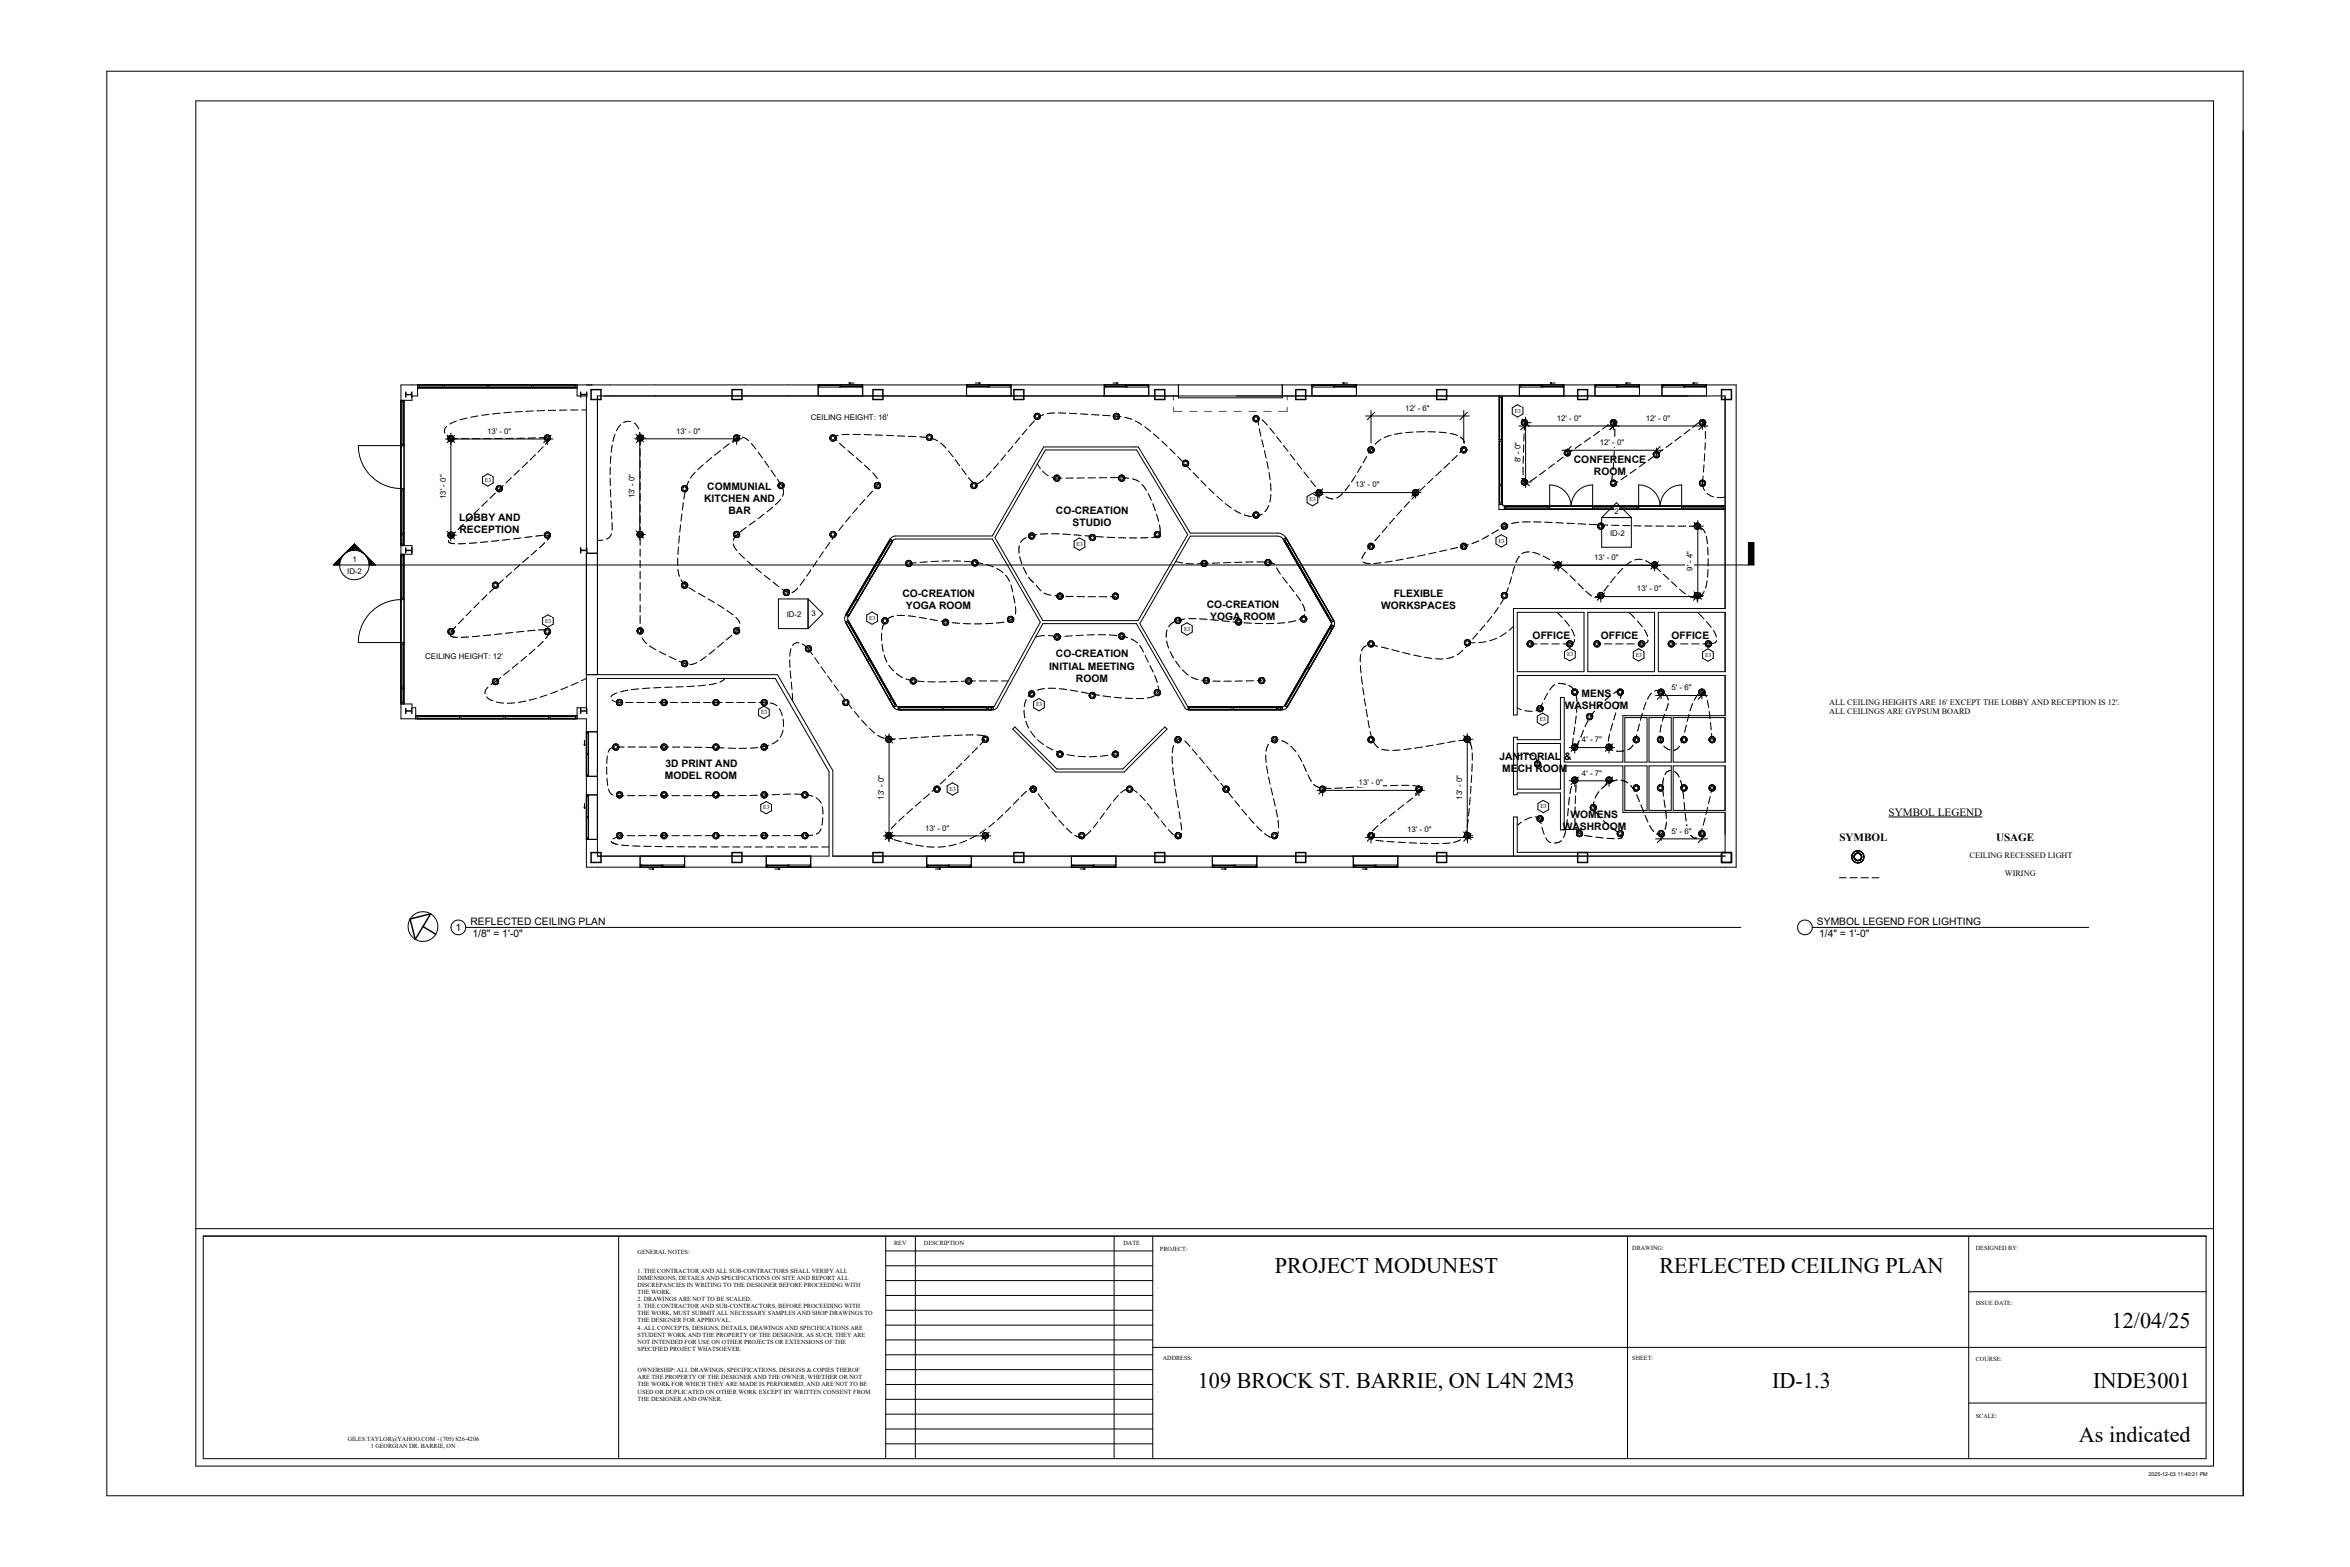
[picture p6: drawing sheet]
<svg xmlns="http://www.w3.org/2000/svg" width="914mm" height="610mm" viewBox="0 0 914 610" stroke-linecap="round" stroke-linejoin="round" font-family="sans-serif">
<defs><g id="words">
<g font-size="8.7">
<text x="496" y="495.3">PROJECT MODUNEST</text>
<text x="645.7" y="495.3">REFLECTED CEILING PLAN</text>
<text x="821.6" y="516.6">12/04/25</text>
<text x="466.1" y="540.1">109 BROCK ST. BARRIE, ON L4N 2M3</text>
<text x="689.6" y="540.1">ID-1.3</text>
<text x="814.4" y="540.1">INDE3001</text>
<text x="808.9" y="561">As indicated</text>
</g>
<g font-size="4.3">
<text x="734.9" y="317.3">SYMBOL LEGEND</text>
<text x="715.7" y="327.1">SYMBOL</text>
<text x="776.7" y="327.1">USAGE</text>
</g>
<g font-size="4">
<text x="612.4" y="180">CONFERENCE</text>
<text x="620.2" y="184.7">ROOM</text>
<text x="275.2" y="190.5">COMMUNIAL</text>
<text x="274" y="195.2">KITCHEN AND</text>
<text x="178.7" y="202.8">LOBBY AND</text>
<text x="283.5" y="199.9">BAR</text>
<text x="410.9" y="199.9">CO-CREATION</text>
<text x="178.8" y="207.5">RECEPTION</text>
<text x="417.4" y="204.6">STUDIO</text>
<text x="351.1" y="232.1">CO-CREATION</text>
<text x="542.3" y="232.1">FLEXIBLE</text>
<text x="352.5" y="236.8">YOGA ROOM</text>
<text x="469.5" y="236.6">CO-CREATION</text>
<text x="537.4" y="236.8">WORKSPACES</text>
<text x="470.9" y="241.3">YOGA ROOM</text>
<text x="596.4" y="248.7">OFFICE</text>
<text x="622.9" y="248.7">OFFICE</text>
<text x="650.4" y="248.7">OFFICE</text>
<text x="410.9" y="255.8">CO-CREATION</text>
<text x="408.2" y="260.5">INITIAL MEETING</text>
<text x="418.7" y="265.2">ROOM</text>
<text x="608.9" y="276">WASHROOM</text>
<text x="615.4" y="271.3">MENS</text>
<text x="259" y="298.5">3D PRINT AND</text>
<text x="583.4" y="295.6">JANITORIAL &amp;</text>
<text x="258.7" y="303.2">MODEL ROOM</text>
<text x="584.5" y="300.3">MECH ROOM</text>
<text x="608.1" y="322.9">WASHROOM</text>
<text x="611.1" y="318.2">WOMENS</text>
<text x="183" y="360">REFLECTED CEILING PLAN</text>
<text x="707" y="360">SYMBOL LEGEND FOR LIGHTING</text>
<text x="177.3" y="362">1</text>
<text x="183.9" y="364.6">1/8&quot; = 1'-0&quot;</text>
<text x="707.8" y="364.6">1/4&quot; = 1'-0&quot;</text>
</g>
<g font-size="3.2">
<text x="711.7" y="274.2">ALL CEILING HEIGHTS ARE 16' EXCEPT THE LOBBY AND RECEPTION IS 12'.</text>
<text x="711.7" y="277.8">ALL CEILINGS ARE GYPSUM BOARD</text>
<text x="766.4" y="333.6">CEILING RECESSED LIGHT</text>
<text x="780.1" y="341">WIRING</text>
</g>
<g font-size="3">
<text x="546.8" y="159.8">12' - 6&quot;</text>
<text x="315.4" y="163.6">CEILING HEIGHT: 16'</text>
<text x="605.8" y="163.7">12' - 0&quot;</text>
<text x="640.4" y="163.7">12' - 0&quot;</text>
<text x="189.5" y="168.8">13' - 0&quot;</text>
<text x="263.1" y="168.7">13' - 0&quot;</text>
<text x="622.5" y="173.1">12' - 0&quot;</text>
<text x="591.6" y="179.8" transform="rotate(-90 591.6 179.8)">8' - 0&quot;</text>
<text x="527.3" y="189.6">13' - 0&quot;</text>
<text x="173.4" y="194.1" transform="rotate(-90 173.4 194.1)">13' - 0&quot;</text>
<text x="246.9" y="193.8" transform="rotate(-90 246.9 193.8)">13' - 0&quot;</text>
<text x="628.2" y="200.1">2</text>
<text x="626.5" y="208.4">ID-2</text>
<text x="137.1" y="218.6">1</text>
<text x="620.3" y="217.9">13' - 0&quot;</text>
<text x="135.1" y="223.3">ID-2</text>
<text x="658.6" y="222" transform="rotate(-90 658.6 222)">9' - 4&quot;</text>
<text x="637" y="230.1">13' - 0&quot;</text>
<text x="315.8" y="239.7">3</text>
<text x="306.1" y="240.1">ID-2</text>
<text x="165.5" y="256.2">CEILING HEIGHT: 12'</text>
<text x="650.4" y="268.5">5' - 6&quot;</text>
<text x="615.6" y="288.8">4' - 7&quot;</text>
<text x="528.7" y="305.5">13' - 0&quot;</text>
<text x="615.6" y="301.7">4' - 7&quot;</text>
<text x="343.9" y="311" transform="rotate(-90 343.9 311)">13' - 0&quot;</text>
<text x="568.9" y="311" transform="rotate(-90 568.9 311)">13' - 0&quot;</text>
<text x="359.9" y="323.2">13' - 0&quot;</text>
<text x="547.5" y="323.8">13' - 0&quot;</text>
<text x="650.4" y="324.3">5' - 6&quot;</text>
</g>
<g font-size="2.4">
<text x="347.9" y="484.5">REV</text>
<text x="359.5" y="484.5">DESCRIPTION</text>
<text x="437.2" y="484.5">DATE</text>
<text x="248.1" y="487.8">GENERAL NOTES:</text>
<text x="451.4" y="486.5">PROJECT:</text>
<text x="635.1" y="486.4">DRAWING:</text>
<text x="768.8" y="486.4">DESIGNED BY:</text>
<text x="248.1" y="495.1">1. THE CONTRACTOR AND ALL SUB-CONTRACTORS SHALL VERIFY ALL</text>
<text x="248.1" y="497.9">DIMENSIONS, DETAILS AND SPECIFICATIONS ON SITE AND REPORT ALL</text>
<text x="248.1" y="500.6">DISCREPANCIES IN WRITING TO THE DESIGNER BEFORE PROCEEDING WITH</text>
<text x="248.1" y="503.4">THE WORK.</text>
<text x="248.1" y="506.2">2. DRAWINGS ARE NOT TO BE SCALED.</text>
<text x="248.1" y="508.9">3. THE CONTRACTOR AND SUB-CONTRACTORS, BEFORE PROCEEDING WITH</text>
<text x="768.8" y="507.8">ISSUE DATE:</text>
<text x="248.1" y="511.7">THE WORK, MUST SUBMIT ALL NECESSARY SAMPLES AND SHOP DRAWINGS TO</text>
<text x="248.1" y="514.5">THE DESIGNER FOR APPROVAL.</text>
<text x="248.1" y="517.2">4. ALL CONCEPTS, DESIGNS, DETAILS, DRAWINGS AND SPECIFICATIONS ARE</text>
<text x="248.1" y="520">STUDENT WORK AND THE PROPERTY OF THE DESIGNER. AS SUCH, THEY ARE</text>
<text x="248.1" y="522.8">NOT INTENDED FOR USE ON OTHER PROJECTS OR EXTENSIONS OF THE</text>
<text x="248.1" y="525.5">SPECIFIED PROJECT WHATSOEVER.</text>
<text x="248.1" y="533.8">OWNERSHIP: ALL DRAWINGS, SPECIFICATIONS, DESIGNS &amp; COPIES THEROF</text>
<text x="452.4" y="529.1">ADDRESS:</text>
<text x="635.1" y="529.1">SHEET:</text>
<text x="768.8" y="529.3">COURSE:</text>
<text x="248.1" y="536.6">ARE THE PROPERTY OF THE DESIGNER AND THE OWNER, WHETHER OR NOT</text>
<text x="248.1" y="539.4">THE WORK FOR WHICH THEY ARE MADE IS PERFORMED, AND ARE NOT TO BE</text>
<text x="248.1" y="542.1">USED OR DUPLICATED ON OTHER WORK EXCEPT BY WRITTEN CONSENT FROM</text>
<text x="248.1" y="544.9">THE DESIGNER AND OWNER.</text>
<text x="768.8" y="551.5">SCALE:</text>
<text x="135.3" y="560.5">GILES.TAYLOR@YAHOO.COM - (705) 826-4206</text>
<text x="144.3" y="563.3">1 GEORGIAN DR. BARRIE, ON</text>
</g>
<g font-size="2.2">
<text x="589.4" y="160.5">E3</text>
<text x="188.7" y="187.4">E3</text>
<text x="509.6" y="195.1">E3</text>
<text x="418.9" y="212.4">E3</text>
<text x="583.1" y="211.1">E3</text>
<text x="212.1" y="242.3">E3</text>
<text x="338.2" y="241.2">E3</text>
<text x="460.7" y="245.4">E3</text>
<text x="609.7" y="255.4">E3</text>
<text x="636.5" y="255.5">E3</text>
<text x="663.5" y="255.5">E3</text>
<text x="403.2" y="274.8">E3</text>
<text x="296.1" y="277.8">E3</text>
<text x="599.1" y="280.5">E3</text>
<text x="369.5" y="307.7">E3</text>
<text x="297" y="314.9">E3</text>
<text x="599.4" y="314.5">E3</text>
</g>
<text font-size="2.1" x="836" y="574.2">2025-12-03 11:40:21 PM</text>
</g></defs>
<g fill="none" stroke="#000" stroke-width=".58">
<path d="M157.9 152.5v2M157.9 153.5h2.3M160.2 152.5v2M225.9 152.5v2M225.9 153.5h2.4M228.3 152.5v2M230 151.6h3.8v3.8h-3.8zM284.8 151.6h3.9v3.8h-3.9zM339.7 151.6h3.8v3.8h-3.8zM394.5 151.6h3.9v3.8h-3.9zM449.4 151.6h3.8v3.8h-3.8zM504.2 151.6h3.9v3.8h-3.9z"/>
<path d="M559 151.6h3.9v3.8h-3.9zM613.9 151.6h3.8v3.8h-3.8zM669.9 151.6h3.8v3.8h-3.8zM157.9 213.2v1.9M157.9 214.1h2.3M160.2 213.2v1.9M225.9 214.1h2.4M225.9 213.2v1.9M228.3 213.2v1.9M157.9 276.6h2.3M157.9 275.6v1.9M160.2 275.6v1.9"/>
<path d="M225.9 276.6h2.4M225.9 275.6v1.9M228.3 275.6v1.9M230 331.7h3.8v3.8h-3.8zM284.8 331.7h3.9v3.8h-3.9zM339.7 331.7h3.8v3.8h-3.8zM394.5 331.7h3.9v3.8h-3.9zM449.4 331.7h3.8v3.8h-3.8zM504.2 331.7h3.9v3.8h-3.9zM559 331.7h3.9v3.8h-3.9zM613.9 331.7h3.8v3.8h-3.8zM669.9 331.7h3.8v3.8h-3.8z"/>
<path d="M159.6 357.5l8-2-6 9.9zM164.6 360.4l5 3"/>
</g>
<g fill="none" stroke="#000" stroke-width=".39">
<path d="M156 149.7h519.6v187.7h-447.4v-57.8h-72.2zM156 156.3h1.2M156.8 156.3v16.5M157 156.3v16.5M157.2 155.7v56.6M162.5 149.7v4.3h-2.2v1.7h-4.3M162.5 150.9h62M163.1 150.5h9.2M163.1 150.8h9.2M163.1 149.7v1.2M172.3 149.7v1.2M172.9 150.5h16.7"/>
<path d="M172.9 150.8h16.7M172.9 149.7v1.2M189.6 149.7v1.2M190.2 150.5h16.7M190.2 150.8h16.7M190.2 149.7v1.2M206.9 149.7v1.2M207.5 150.5h16.4M207.5 150.8h16.4M207.5 149.7v1.2M207.6 159.9l-2.9 .1M211.9 159.7l-2.9 .1"/>
<path d="M216.2 159.6l-2.9 .1M220.5 159.5l-2.8 .1M223.9 149.7v1.2M224.5 149.7v4.3h3.7v121.3h-3.7v4.3M224.9 159.5h-2.9M228.2 159.5h-1.9M318.4 149.7v4.3M318.4 150.6h17.3M318.5 149.7v.9M319 149.7v.5h-.5M319 149.9h7.8M326.8 150.2h.4"/>
<path d="M326.8 149.7v.9M327.2 150.4h7.9M327.2 149.7v.9M330.4 149h1.9M330.4 149l.5 .3M330.9 148.8l-.5 .2M335.5 150.2h-.4v.4M335.5 149.7v.9M335.7 149.7v4.3M376.1 149.7v4.3M376.1 150.6h17.3M376.3 150.2h.4v.4"/>
<path d="M376.3 149.7v.9M376.7 150.4h7.8M379.5 149h1.9M380.9 148.8l.5 .2M381.4 149l-.5 .3M384.5 150.2h.5M384.5 149.7v.9M385 149.9h7.8M385 149.7v.9M392.8 149.7v.5h.4M393.2 149.7v.9M393.4 149.7v4.3"/>
<path d="M429.7 149.7v4.3M429.7 150.6h17.3M429.8 150.2h.5v.4M429.8 149.7v.9M430.3 150.4h7.8M433 149h2M434.5 148.8l.5 .2M435 149l-.5 .3M438.1 150.2h.4M438.1 149.7v.9M438.5 149.9h7.9M438.5 149.7v.9"/>
<path d="M446.4 149.7v.5h.4M446.8 149.7v.9M447 149.7v4.3M458.5 149.7v5.1h40.4v-5.1M510.5 149.7v4.3M510.5 150.6h17.3M510.7 149.7v.9M511.1 149.7v.5h-.4M511.1 149.9h7.8M518.9 150.2h.5M518.9 149.7v.9M519.4 150.4h7.8"/>
<path d="M519.4 149.7v.9M522.5 149h1.9M522.5 149l.5 .3M523 148.8l-.5 .2M527.6 150.2h-.4v.4M527.6 149.7v.9M527.8 149.7v4.3M583.4 154.6h1.2M583.4 154v42.1M584.2 154.6v16.5M584.4 154.6v16.5M584.6 154v42.1"/>
<path d="M588.4 158.6l2.1-1.2 2.1 1.2v2.4l-2.1 1.2-2.1-1.2zM591.2 149.7v4.3M591.2 150.6h17.3M591.4 149.7v.9M591.8 149.7v.5h-.4M591.8 149.9h7.8M599.6 150.2h.5M599.6 149.7v.9M600.1 150.4h7.8M600.1 149.7v.9M603.2 149h2M603.2 149l.5 .3"/>
<path d="M603.7 148.8l-.5 .2M608.3 150.2h-.4v.4M608.3 149.7v.9M608.5 149.7v4.3M620.6 149.7v4.3M620.6 150.6h17.3M620.8 149.7v.9M621.2 149.7v.5h-.4M621.2 149.9h7.9M629.1 150.2h.4M629.1 149.7v.9M629.5 150.4h7.8"/>
<path d="M629.5 149.7v.9M632.6 149h2M632.6 149l.5 .3M633.1 148.8l-.5 .2M637.8 150.2h-.5v.4M637.8 149.7v.9M637.9 149.7v4.3M646.7 149.7v4.3M646.7 150.6h17.3M646.9 149.7v.9M647.3 149.7v.5h-.4M647.3 149.9h7.8"/>
<path d="M655.1 150.2h.5M655.1 149.7v.9M655.6 150.4h7.8M655.6 149.7v.9M658.7 149l.5 .3M658.7 149h1.9M659.2 148.8l-.5 .2M663.8 150.2h-.4v.4M663.8 149.7v.9M664 149.7v4.3M156 172.8h1.2M157.2 173.4h-17.8a16.7 16.7 0 0 0 16.7 16.7"/>
<path d="M173.8 165.8l-.9 1.5 .2 1.1M174 169.6l1.5 1.1 2.6-.1M174.4 171.2l.1 .1M174.5 170l-.1 .1M174.8 171.7h.1M174.9 169.6h-.1M176 169.6h.1M176.1 171.7h-.1M176.5 170v.1M176.5 171.2v.1M177.6 163.8l-2.6 1.2M181.8 162.6l-2.8 .7"/>
<path d="M182.4 170.6h-2.9M186 161.8l-2.8 .5M186.7 170.6h-2.9M190.3 161.2l-2.9 .4M191.1 170.6h-2.9M194.6 160.7l-2.9 .3M195.4 170.6h-2.9M198.9 160.4l-2.9 .2M199.7 170.5l-2.9 .1M203.2 160.1l-2.8 .2M204.1 170.5h-2.9M205.2 179.9l-2.1 2"/>
<path d="M208.3 176.9l-2 2M208.4 170.4h-2.9M211.4 173.8l-2 2.1M211.8 170.4a1.2 1.2 0 0 1 1.2-1.2 1.2 1.2 0 0 1 1.2 1.2M211.8 170.4a1.2 1.2 0 0 0 1.2 1.2 1.2 1.2 0 0 0 1.2-1.2M211.9 170.9l.1 .1M212 169.8l-.1 .1M212.3 172.7h.1M212.4 171.4l.1 .1M212.5 169.3l-.1 .1M212.7 170.1l-2.9 .2M213.5 169.3l.1 .1"/>
<path d="M213.6 171.4l-.1 .1M213.9 170.4l-1.6 2.3M213.9 170.3v.1M214 169.8l.1 .1M214.1 170.9l-.1 .1M237.7 177.4l-.2 2.9M238.2 173.1l-.4 2.9M239.3 168.9l-.8 2.8M241.5 165.2l-1.6 2.4M245.5 164h-1.6l-1.2 .4M246.8 164.6l1.1 1 .6 1.2M247.9 170.4l.2 .7"/>
<path d="M247.9 170.4a1.2 1.2 0 0 1 1.2-1.2 1.2 1.2 0 0 1 1.2 1.2M247.9 170.4a1.2 1.2 0 0 0 1.2 1.2 1.2 1.2 0 0 0 1.2-1.2M248 170.9l.1 .1M248.1 169.8l-.1 .1M248.1 169.7l-.2 .7M248.1 169.7a1.2 1.2 0 0 1 1.3-.4 1.2 1.2 0 0 1 .9 1.1M248.4 171.4l.1 .1M248.5 169.3l-.1 .1M248.9 168.2l.2 5M249.1 174.6v2.9M249.1 179v2.9M249.6 169.3l.1 .1"/>
<path d="M249.7 171.4l-.1 .1M250.1 169.8v.1M250.1 170.9v.1M250.3 170.4a1.2 1.2 0 0 1-.9 1.1 1.2 1.2 0 0 1-1.3-.4M277 178l-2.2 1.8M278.1 177.1h.1M280.4 175.3l-2.3 1.8M283.8 172.6l-2.3 1.8M285.4 170.4a1.2 1.2 0 0 1 1.2-1.2 1.2 1.2 0 0 1 1.2 1.2M285.4 170.4a1.2 1.2 0 0 0 1.2 1.2 1.2 1.2 0 0 0 1.2-1.2M285.4 170.4l.1 .4M285.5 170.9l.1 .1"/>
<path d="M285.6 169.8l-.1 .1M286 171.4l.1 .1M286.1 169.3l-.1 .1M287.1 169.3l.1 .1M287.2 171.4l-.1 .1M287.4 170.3l-2.5 1.4M287.6 169.8h.1M287.7 170.9l-.1 .1M287.8 170.4a1.2 1.2 0 0 1-1 1.2 1.2 1.2 0 0 1-1.3-.8M288.8 170.1l1 .3 1.5 1.1M292.3 172.5l1.8 2.2M295 175.9l1.7 2.3"/>
<path d="M297.5 179.4l1.7 2.3M322.9 170.4a1.2 1.2 0 0 1 1.2-1.2 1.2 1.2 0 0 1 1.2 1.2M322.9 170.4a1.2 1.2 0 0 0 1.2 1.2 1.2 1.2 0 0 0 1.2-1.2M323.1 170.9v.1M323.1 169.8v.1M323.5 171.4l.1 .1M323.6 169.3l-.1 .1M324.7 169.3l.1 .1M324.8 171.4l-.1 .1M325.1 169.8l.1 .1M325.2 170.9l-.1 .1M326.1 169.3a1.07 1.07 0 0 0-1.1 .8 1.07 1.07 0 0 0 .6 1.3"/>
<path d="M326.6 172.4l2.2 1.9M329.9 175.3l2.2 1.8M330.4 169l-2.8 .1M331.9 169h2.9M332.1 177.1v.1M333.2 178.1l2.1 1.9M336.2 169.1l2.9 .1M340.5 169.2l2.9 .1M344.9 169.4l2.9 .1M349.2 169.6l2.9 .1M353.5 169.7l2.9 .2M357.9 169.9l2.8 .3"/>
<path d="M360.4 170.1a1.2 1.2 0 0 1 1.2-1.2 1.2 1.2 0 0 1 1.2 1.2M360.4 170.1a1.2 1.2 0 0 0 1.2 1.2 1.2 1.2 0 0 0 1.2-1.2M360.6 170.7h.1M360.6 169.5v.1M361 171.1l.1 .1M361.1 169.1h-.1M362.1 170.5l.7 .1M362.2 169.1h.1M362.3 171.1l-.1 .1M362.7 169.5v.1M362.7 170.7v.1M362.8 170.6l2 .9"/>
<path d="M366 172.3l2.1 2M369 175.4l1.8 2.3M371.7 178.8l1.7 2.4M391.3 176.9l-1.9 2.2M394.1 173.6l-1.9 2.2M396.8 170.3l-1.8 2.2M399.6 166.9l-1.8 2.2M402.4 162a1.2 1.2 0 0 0 1.2 1.2 1.2 1.2 0 0 0 1.2-1.2M402.4 162a1.2 1.2 0 0 1 1.2-1.2 1.2 1.2 0 0 1 1.2 1.2M402.5 163.7l-2 2.1M402.5 162.5l.1 .1M402.6 161.4l-.1 .1"/>
<path d="M402.9 161l-.5 1M402.9 161l.7-.2 .7 .2 .5 1M403 163h.1M403.1 160.9l-.1 .1M404.1 160.9l.1 .1M404.2 163h-.1M404.6 161.4l.1 .1M404.7 162.5l-.1 .1M404.8 161.9l-1.2 .9M406.1 161.3l-1.3 .6M406.8 175h35.5l19.8 33-19.3 33.4h-37l-18.7-32.3zM410.3 160.7l-2.8 .2"/>
<path d="M411.8 160.6l2.9 .1M416.1 160.8l2.9 .1M420.4 161l2.9 .2M424.7 161.3l2.9 .2M429.1 161.6l2.8 .1M433.2 162a1.2 1.2 0 0 1 1.2-1.2 1.2 1.2 0 0 1 1.2 1.2M433.2 162a1.2 1.2 0 0 0 1.2 1.2 1.2 1.2 0 0 0 1.2-1.2M433.3 162.5l.1 .1M433.4 161.8l2.9 .3M433.4 161.4l-.1 .1M433.8 163h.1M433.9 160.9l-.1 .1"/>
<path d="M434.9 160.9l.1 .1M435 163h-.1M435.4 161.4l.1 .1M435.5 162.5l-.1 .1M437.7 162.4h.1M437.7 162.4l2.7 .8M441.8 163.7l2.4 1.5M445.4 166l2.3 1.8M448.8 168.7l2.2 1.9M452.1 171.6l2.1 2M455.2 174.6l2 2M458.3 177.6l2 2.1"/>
<path d="M460.3 179.6v.1M460.8 179.2h-.1M461.9 179.2h.1M462.3 179.6l.1 .1M487.5 162.9a1.2 1.2 0 0 1 1.2-1.2 1.2 1.2 0 0 1 1.2 1.2M487.5 162.9a1.2 1.2 0 0 0 1.2 1.2 1.2 1.2 0 0 0 1.2-1.2M487.7 163.5h.1M487.7 162.3v.1M488.1 163.9l.1 .1M488.2 161.9h-.1M489.3 161.9h.1M489.4 163.9l-.1 .1"/>
<path d="M489.7 162.3l.1 .1M489.8 163.5h-.1M489.9 162.7l-.4 .8 .2 2M490 166.9l.6 2.8M491 171.1l.7 2.8M491.1 163.3l2 2.1M492 175.3l.6 2.8M493 179.5l.5 2.9M494 166.5l1.9 2.2M496.8 169.9l1.7 2.2M499.4 173.3l1.8 2.3M502.1 176.7l1.7 2.3"/>
<path d="M531.8 177.5l-1.4 2.6M532.4 175.6h.1M532.5 174.4l-.1 .1M532.8 176l.1 .1M532.9 174h.1M534 174h.1M534.1 176l-.1 .1M534.1 173.9l-1.6 2.4M534.5 174.4v.1M534.5 175.6h.1M535.1 172.7v.1M537.3 171l-2.2 1.7"/>
<path d="M537.3 171h.1M541.3 169.3l-2.7 1M542.8 168.9l-.1 .1M545.5 168.5l-2.7 .4M549.8 168.1l-2.8 .2M554.1 168h-2.8M554.1 168h.1M555.6 168h2.9M559.9 168.1l2.9 .3M564.2 168.6l2.8 .7M567 169.3h.1M567 177.2l-2 2"/>
<path d="M568.3 170l.9 .9 .6 1.4M568.5 175.6h.1M568.5 174.4v.1M568.9 176l.1 .1M569 174h-.1M569.6 173.7l-1.6 2.4M570.1 174h.1M570.2 176l-.1 .1M570.6 174.4v.1M570.6 175.6h.1M583.4 171.1h1.2M583.4 171.7h1.2"/>
<path d="M584.2 171.7v16.7M584.4 171.7v16.7M592.1 165l.1 .1M592.2 163.8l-.1 .1M592.5 165.4l.1 .1M592.6 163.4h-.1M592.7 177.4v2.9M592.9 173.1l-.1 2.8M593 168.7l-.1 2.9M593.2 164.4l-.1 2.9M593.7 163.4h.1M593.8 165.4l-.1 .1"/>
<path d="M594.2 163.8v.1M594.2 165v.1M608.3 177.8l-2.4 1.8M608.8 176.7l.1 .1M608.9 175.6h-.1M609.3 177.2h.1M609.4 175.1l-.1 .1M610.4 175.1l.1 .1M610.5 177.2h-.1M610.9 175.6h.1M611 176.7l-.1 .1M611.8 175.3l-2.4 1.7"/>
<path d="M615.3 172.8l-2.4 1.6M618.8 170.3l-2.3 1.6M622.4 167.8l-2.4 1.7M625.8 165.2l-2.3 1.7M626.7 165l.1 .1M626.8 163.8l-.1 .1M626.9 164.2a.79 .79 0 0 1 1.1-.4 .79 .79 0 0 1 .3 1.2l.1 .4M627.2 165.4l.1 .1M627.3 163.4h-.1M627.9 179.9l-.3 2.9M628.1 175.6l-.1 2.8M628.3 171.2l-.1 2.9"/>
<path d="M628.3 163.4h.1M628.4 166.9l-.1 2.9M628.8 163.8l.1 .1M628.9 165l-.1 .1M640.1 180l-2.3 1.7M643.5 177.4v.1M643.5 176.3v.1M643.6 177.4l-2.3 1.7M643.9 177.9l.1 .1M644 175.8l-.1 .1M645.1 175.8l.1 .1M645.2 177.9l-.1 .1"/>
<path d="M645.5 176.3l.1 .1M645.6 177.4l-.1 .1M647.1 174.9l-2.3 1.7M648.4 174h-.1M650.6 172.3l-2.2 1.7M654.1 169.7l-2.3 1.8M657.5 167.1l-2.3 1.8M661 164.5l-2.3 1.7M661.4 165v.1M661.4 163.8v.1M661.8 165.4l.1 .1M661.9 163.4h-.1"/>
<path d="M662.3 163.9l.7 .7 .4 1.8M663 163.4h.1M663.1 165.4l-.1 .1M663.3 176.5l-.2 2.9M663.5 163.8v.1M663.5 165v.1M663.5 172.2l-.1 2.8M663.5 167.8l.1 2.9M156 190.7h1.2M156 190.1h1.2M156.8 190.7v16.7M157 190.7v16.7"/>
<path d="M186.5 197.9l-2.1 2M187.7 185.5l2.1-1.2 2.1 1.2v2.4l-2.1 1.2-2.1-1.2zM189.6 194.9l-2.1 2M192.7 191.9l-2.1 2M193 190.1a1.2 1.2 0 0 0 1.2 1.2 1.2 1.2 0 0 0 1.2-1.2M193 190.1a1.2 1.2 0 0 1 1.2-1.2 1.2 1.2 0 0 1 1.2 1.2M193.2 190.7h.1M193.2 189.5v.1M193.6 191.1l.1 .1M193.7 189.1h-.1M194.8 189.1h.1M194.9 191.1l-.1 .1"/>
<path d="M195.2 189.5l.1 .1M195.3 190.7h-.1M195.4 189.7a1.2 1.2 0 0 0-1.4-.8 1.2 1.2 0 0 0-1 1.2M195.4 189.7v.4M195.8 188.9l-2.1 2M199 185.9l-2.1 2M202.1 182.9l-2.1 2M237.4 186.1l.1 2.8M237.5 181.7l-.1 2.9M237.5 190.4l.1 2.9M237.7 194.7l.2 2.9M237.9 199l.2 2.9"/>
<path d="M249.1 183.3v2.9M249.1 187.6v2.9M249.1 192v2.8M249.1 196.3v2.9M265.2 190.1a1.2 1.2 0 0 1 1.2-1.2 1.2 1.2 0 0 1 1.2 1.2M265.2 190.1a1.2 1.2 0 0 0 1.2 1.2 1.2 1.2 0 0 0 1.2-1.2M265.3 199.9l-.3 2.8M265.3 190.7h.1M265.4 189.5l-.1 .1M265.8 191.1l.1 .1M265.9 189.1h-.1M265.9 195.6l-.4 2.8"/>
<path d="M266.6 191.3l-.5 2.8M266.9 189.1h.1M267 191.1l-.1 .1M267.4 189.5l.1 .1M267.5 190.7h-.1M268 187.2l-1 2.7M270.5 183.7l-1.8 2.3M273.7 180.8l-2.2 1.9M300 182.9l1.7 2.4M300.7 197.3l-2.3 1.8M302.5 186.5l1.6 2.4M302.9 189.4v.1"/>
<path d="M302.9 188.3v.1M303.3 189.9h.1M303.4 187.8l-.1 .1M303.7 194.2l-2 2.1M304.5 187.8v.1M304.5 193h.1M304.5 189.9h.1M304.6 190.2l.3 1.4-.4 1.4M304.9 188.3l.1 .1M305 189.4l-.1 .1M333.7 197.5l-1.9 2.2M336.4 181l2.1 1.9"/>
<path d="M336.5 194.3l-1.9 2.2M339.5 191.1l-2 2.1M339.6 183.9l1.8 2.3M340.2 188.9a1.2 1.2 0 0 1 1.2-1.2 1.2 1.2 0 0 1 1.2 1.2M340.2 188.9a1.2 1.2 0 0 0 1.2 1.2 1.2 1.2 0 0 0 1.2-1.2M340.4 189.4v.1M340.4 188.3v.1M340.8 189.9h.1M340.9 187.8l-.1 .1M341.8 187.5l-.4 1.2-1 1.3M342 187.8l.1 .1M342.1 189.9h-.1"/>
<path d="M342.5 188.3v.1M342.5 189.4v.1M374.3 182.3l1.7 2.4M376.8 185.8l2.1 2M377.8 188.9a1.2 1.2 0 0 1 1.2-1.2 1.2 1.2 0 0 1 1.2 1.2M377.8 188.9a1.2 1.2 0 0 0 1.2 1.2 1.2 1.2 0 0 0 1.2-1.2M377.9 189.4v.1M377.9 188.3v.1M378.3 189.9h.1M378.4 187.8l-.1 .1M379.5 187.8l.1 .1M379.6 189.9h-.1"/>
<path d="M380 188.3v.1M380 189.4v.1M380.3 188.1h-.1M382.7 186.6l-2.4 1.5M385.7 183.5l-2 2.1M388.5 180.2l-1.9 2.2M403.6 180.5l1.1 1.7M404.7 182.2h.1M405.7 183.3l2.2 1.8M409.2 185.7l4.1 .3M410.2 186.5v.1M410.2 185.4v.1"/>
<path d="M410.6 187l.1 .1M410.7 184.9l-.1 .1M411.8 184.9l.1 .1M411.9 187l-.1 .1M412.2 185.4l.1 .1M412.3 186.5l-.1 .1M417.6 186h-2.9M421.9 185.9l-2.9 .1M426.3 185.9h-2.9M430.6 185.8l-2.9 .1M432 185.8h2.9M435.4 186.5l.1 .1"/>
<path d="M435.5 185.4l-.1 .1M435.8 187l.1 .1M435.9 184.9l-.1 .1M436.4 185.9l2.8 .2M437 184.9l.1 .1M437.1 187l-.1 .1M437.5 185.4v.1M437.5 186.5v.1M440.7 186.3l2.6 1.1M444.3 188.4l1.7 2.3M446.8 192l1.2 2.6M448.5 195.9l1 2.7"/>
<path d="M460.3 180.8v.1M460.7 181.2l.1 .1M461.3 180.7l2 2.1M461.9 181.2v.1M462.4 180.8l-.1 .1M464.3 183.9l2 2M467.3 187l2 2M470.3 190l2.1 2.1M473.5 193l2.1 1.9M476.8 195.9l2.3 1.7M480.3 198.4l2.5 1.4M487.7 199.7v.1"/>
<path d="M488.2 199.3h-.1M489.3 199.3h.1M489.7 199.7l.1 .1M492.3 199l-.1 .1M493.7 196.6l-1.4 2.4M493.8 183.8l.4 2.8M494.4 188.1l.1 2.8M494.5 192.4l-.4 2.8M504.7 180.1l1.8 2.3M507.3 183.6l1.8 2.3M508.6 193.2l2.1-1.2 2 1.2v2.4l-2 1.2-2.1-1.2zM510 187l1.8 2.2"/>
<path d="M512.1 191.7a1.2 1.2 0 0 1 1.2-1.2 1.2 1.2 0 0 1 1.2 1.2M512.1 191.7a1.2 1.2 0 0 0 1.2 1.2 1.2 1.2 0 0 0 1.2-1.2M512.2 192.2l.1 .1M512.3 191.1l-.1 .1M512.6 192.7l.1 .1M512.7 190.6l-.1 .1M512.8 190.3l2 2M513.8 190.6l.1 .1M513.9 192.7l-.1 .1M514.3 191.1v.1M514.3 192.2v.1M516 193.2l1.2 .7 1.5 .2"/>
<path d="M522.4 192l-2.3 1.7M525.1 188.6l-1.8 2.3M527.5 185l-1.6 2.5M529.7 181.3l-1.5 2.5M545.4 198.4l-1.9 2.2M548.3 195.3l-1.9 2M548.4 195.2l-.1 .1M549.7 192.2l.1 .1M549.8 191.1l-.1 .1M550.2 192.7v.1M550.2 190.6v.1M551.3 190.6l.1 .1"/>
<path d="M551.4 192.1l-2.1 2.1M551.4 192.7l-.1 .1M551.8 191.1v.1M551.8 192.2v.1M554.4 189.1l-2 2M557.6 186.1l-2.1 2M560.8 183.1l-2.2 2M563.9 180.2l-2.1 2M583.2 196.1h1.5v.6h.7v1.5h-2.2zM583.4 188.4h1.2M583.4 189h1.2M583.4 195.5h1.2"/>
<path d="M584.2 189v6.5M584.4 189v6.5M585.4 198.1h85.9M585.4 196.9h85.9M586 197.3h16.4M586 196.9v1.2M586 197h16.4M592.1 188.1l.1 .1M592.2 186.9l-.1 .1M592.5 188.5l.1 .1M592.6 186.5h-.1M592.6 181.7l.1 2.9"/>
<path d="M592.7 186l.4 1.6 .4 .4 .7-.1M593.7 186.5h.1M593.8 188.5l-.1 .1M594.2 186.9v.1M594.2 188.1v.1M597.8 185.6l-2.3 1.6M597.9 185.6h-.1M601.3 183l-2.3 1.8M601.3 183h.1M602.4 196.9v1.2M603 198.1v-9.5a8.4 8.4 0 0 1 8.3 8.4 8.4 8.4 0 0 1 8.4-8.4v9.5M604.8 180.4l-2.3 1.8"/>
<path d="M620.3 197.3h16.7M620.3 197h16.7M620.3 196.9v1.2M626.7 188.5l.1 .1M626.8 187.3l-.1 .1M627.1 188.5h.1M627.2 189h.1M627.3 186.9h-.1M627.5 184.2l-.4 2.8M628.3 186.9l.1 .1M628.4 189h-.1M628.8 187.3l.1 .1"/>
<path d="M628.9 188.5l-.1 .1M629.5 187.5l-1 .6a.99 .99 0 0 1-1.4 .4M633.1 185l-2.4 1.7M633.1 185h.1M636.6 182.5l-2.3 1.7M637 196.9v1.2M637.6 198.1v-9.5a8.4 8.4 0 0 1 8.4 8.4 8.4 8.4 0 0 1 8.3-8.4v9.5M654.9 197.3h15.7M654.9 197h15.7M654.9 196.9v1.2M661.4 188.5v.1M661.4 187.3v.1"/>
<path d="M661.8 189h.1M661.9 186.9h-.1M662.7 185.1a7.2 7.2 0 0 0 .6 5.8M663 186.9h.1M663 180.8l-.2 2.9M663.1 189h-.1M663.5 187.3v.1M663.5 188.5v.1M664.2 192l2.6 1.3M670.6 196.9v1.2M671.3 193.4l-3.1 .2M132.1 219.8a5.8 5.8 0 0 0 5.8 5.8 5.8 5.8 0 0 0 5.8-5.8"/>
<path d="M132.1 219.8a5.8 5.8 0 0 1 5.8-5.8 5.8 5.8 0 0 1 5.8 5.8M133.6 215.9l-.8 1.2-.7 2.7M137.9 214l-2.2 .5-1.9 1.2M137.9 214l2.2 .5 1.9 1.2M137.9 211.6l-8.2 8.2h552.8v-8.7h-2.2v8.7M137.9 211.6l8.2 8.2M137.9 211.6v2.4M142.2 215.9l.8 1.2 .7 2.7M156 212.3h4.3v3.3h-4.3M156 207.4h1.2M156 208h1.2M156 211.7h1.2"/>
<path d="M156 216.2h1.2M156.8 208v3.7M156.8 216.2v16.4M157 208v3.7M157 216.2v16.4M157.2 215.6v58.3M174.4 208.7l.1 .1M174.5 207.5l-.1 .1M174.5 210.3a1.47 1.47 0 0 0 2 1.2h.3M174.8 209.2h.1M174.9 207.1l-.1 .1M176 207.1l.1 .1"/>
<path d="M176.1 209.2h-.1M176.5 207.5v.1M176.5 208.7v.1M177.2 207l-2 2.1M177.2 207h.1M180.3 204l-2.1 2M181.2 211.5l-2.9 .1M183.4 200.9l-2.1 2.1M185.5 211.1l-2.9 .3M189.8 210.7l-2.9 .3M194.1 210.3l-2.9 .3M195.6 210.1h-.1"/>
<path d="M198.4 209.8l-2.8 .3M202.3 219.7l-2.2 2M202.7 209.3l-2.9 .3M205.6 216.9l-2.2 1.9M207 208.7l-2.9 .4M208.8 214l-2.2 1.9M211.3 208.3l-2.9 .3M211.9 208.7l.1 .1M212 207.5l-.1 .1M212 211.1l-2.1 2M212.4 209.2h.1M212.5 207.1l-.1 .1"/>
<path d="M212.7 208.2l1 .3M213.5 207.1l.1 .1M213.6 209.2h-.1M213.7 208.5l.1 .1M213.8 208.6l-.1 .6-.7 .9M214 207.5l.1 .1M214.1 208.7l-.1 .1M228.2 215.2h4.3M234.6 210.1l-2.1 .1M237.9 207.7l-.6 1.2-1.3 .8M238.2 203.4v2.8M247.9 207.9a1.2 1.2 0 0 0 1.2 1.2 1.2 1.2 0 0 0 1.2-1.2"/>
<path d="M247.9 207.9a1.2 1.2 0 0 1 1.2-1.2 1.2 1.2 0 0 1 1.2 1.2M248 208.5h.1M248.1 207.3l-.1 .1M248.1 207.2l-.2 .7M248.1 207.2a1.2 1.2 0 0 1 1.3-.4 1.2 1.2 0 0 1 .9 1.1M248.4 208.9l.1 .1M248.5 206.9h-.1M249.1 200.6v2.9M249.1 204.9v2.9M249.1 209.3v2.9M249.1 213.6v2.9M249.1 217.9v2.9"/>
<path d="M249.6 206.9h.1M249.7 208.9l-.1 .1M250.1 207.3v.1M250.1 208.5h.1M263.7 217.1v2.9M264 212.8l-.2 2.9M264.4 208.5l-.3 2.8M264.8 204.2l-.3 2.8M285.3 211.6l1.4 2.5M285.4 207.9a1.2 1.2 0 0 1 1.2-1.2 1.2 1.2 0 0 1 1.2 1.2M285.4 207.9a1.2 1.2 0 0 0 1.2 1.2 1.2 1.2 0 0 0 1.2-1.2M285.5 208.5h.1"/>
<path d="M285.6 207.3l-.1 .1M286 208.9l.1 .1M286.1 206.9h-.1M287 207.9l-1.7 2.3M287.1 206.9h.1M287.2 208.9l-.1 .1M287.6 207.3l.1 .1M287.6 215.2v.1M287.6 215.3l2.1 2M287.7 208.5h-.1M290.3 205.2l-2.3 1.7M290.7 218.2l2.2 1.9"/>
<path d="M293.8 202.6l-2.3 1.7M297.3 200l-2.3 1.8M317.9 218.2l-1.6 2.4M320.4 214.6l-1.6 2.4M322.9 211.1l-1.7 2.3M323.1 208.5h.1M323.1 207.3v.1M323.5 208.9l.1 .1M323.6 206.9h-.1M324.7 206.9h.1M324.8 208.9l-.1 .1M325.1 207.3l.1 .1"/>
<path d="M325.2 208.5h-.1M325.4 207.6l-1.7 2.3M328.1 204.2l-1.8 2.2M330.9 200.8l-1.9 2.3M341.2 218.5l1.1 .6M341.4 218.6l-3.3 5.6M341.5 218l-12.5 21.2 1 .7M341.5 218l1.1 .6M341.6 218.7l-3.3 5.6M346.1 210.3l1 .6M346.2 210.4l-4.5 7.7M346.4 209.7l-4.9 8.3"/>
<path d="M346.4 209.7l1 .7M346.4 210.5l-4.5 7.7M347.4 210.3l1.1-.6h37.6l18.7 32.3-17.8 32.6-.5 .3M347.4 210.4l-17.4 29.5M352.6 219.7v.1M352.6 218.6v.1M353.1 218.1l-.1 .1M354.2 218.1l.1 .1M354.6 218.6l.1 .1M354.7 219.7l-.1 .1M356.5 218.9l-2.9 .3M360.8 218.6l-2.8 .2"/>
<path d="M365.2 218.3l-2.9 .2M369.5 218.2l-2.9 .1M370.9 218.2l2.9 .1M375.3 218.4l2.8 .2M378.3 219.5l.1 .1M378.4 218.4l-.1 .1M378.8 217.9l-.1 .1M379.6 218.8l2.8 .5M379.9 217.9l.1 .1M380.4 218.4v.1M380.4 219.5v.1M383.8 219.6l2.7 1"/>
<path d="M396.6 212.3l-.1 2.9M396.8 216.6l.8 2.8M399.3 209.1l-1.2 .8-.9 1.1M400.2 208.5a1.2 1.2 0 0 1 1.2-1.2 1.2 1.2 0 0 1 1.2 1.2M400.2 208.5l.5 1 1.2 .1M400.2 208.5a1.2 1.2 0 0 0 1.2 1.2 1.2 1.2 0 0 0 1.2-1.2M400.4 209.1h.1M400.4 207.9v.1M400.8 209.5l.1 .1M400.9 207.5h-.1M402 207.5h.1M402.1 209.5l-.1 .1"/>
<path d="M402.5 207.9v.1M402.5 209.1h.1M402.6 208.5l-.2 .7-.5 .4M403.4 207.9l-2.8 .7M407.7 207.6l-2.8 .2M409.2 207.6l2.9 .1M412.1 207.7h.1M413.5 207.8l2.9 .2M417.8 208.1l2.9 .2M417.9 210.5l2.1-1.2 2.1 1.2v2.4l-2.1 1.2-2.1-1.2zM422.2 208.4l2.8 .2M424 209.6v.1"/>
<path d="M424 208.5v.1M424.4 210.1l.1 .1M424.5 208l-.1 .1M425.6 208l.1 .1M425.7 210.1l-.1 .1M426.1 208.5v.1M426.1 209.6v.1M426.5 208.7l2.9 .2M430.8 209l2.9 .1M435.1 209.2h2.9M438 209.2h.1M439.4 209.3h2.9"/>
<path d="M446.7 209.2l-2.9 .1M449.3 208.5l.1 .1M449.4 207.3l-.1 .1M449.7 209h.1M449.8 206.9l-.1 .1M450 200l.8 2.8M450.8 208.3l-.9 .5-1.8 .3M450.9 206.9l.1 .1M451 209h-.1M451.1 204.2l.3 2.9M451.4 207.3v.1M451.4 208.5v.1"/>
<path d="M457.4 218.5l2.7 .5M461.5 219.2l2.9 .2M467.3 219.2a1.2 1.2 0 0 1 1.2-1.2 1.2 1.2 0 0 1 1.2 1.2M467.3 219.2a1.2 1.2 0 0 0 1.2 1.2 1.2 1.2 0 0 0 1.2-1.2M467.5 219.7v.1M467.5 218.6v.1M468 218.1l-.1 .1M469.1 218.1l.1 .1M469.5 218.6l.1 .1M469.6 219.7l-.1 .1M470.3 219.1l-4.5 .3M474.6 219l-2.9 .1"/>
<path d="M478.9 218.8l-2.9 .1M483.2 218.7l-2.8 .1M484.1 200.3l2.9 .6M487.5 200.4a1.2 1.2 0 0 1 1.2-1.2 1.2 1.2 0 0 1 1.2 1.2M487.5 200.4a1.2 1.2 0 0 0 1.2 1.2 1.2 1.2 0 0 0 1.2-1.2M487.5 200.4l.1 .3M487.6 218.6l-2.9 .1M487.7 200.9v.1M488.1 201.4h.1M489 218.6h2.9M489.4 201.4h-.1M489.8 200.9l-.1 .1"/>
<path d="M489.9 200.4a1.2 1.2 0 0 1-1 1.1 1.2 1.2 0 0 1-1.3-.8M491.1 200l-2.7 .9M491.1 200h.1M492.2 218.9a1.2 1.2 0 0 1 1.2-1.2 1.2 1.2 0 0 1 1.2 1.2M492.2 218.9a1.2 1.2 0 0 0 1.2 1.2 1.2 1.2 0 0 0 1.2-1.2M492.3 219.4l.1 .1M492.4 218.2l-.1 .1M492.7 219.9h.1M492.8 217.8h-.1M493.3 218.7l1.2 .2M493.9 217.8h.1M494 219.9h-.1"/>
<path d="M494.4 218.2v.1M494.4 219.4v.1M494.5 218.9l1.5 .7M499.3 209.8l1.5 2.6M499.4 209.8l-1.2-1-1-.2h-34l-19.7 34 18.8 32.3M499.8 210.3l.9 1.5M500 210.2l.9 1.5M500.4 209.2l-1.4-1.3-1.8-.5h-34.1l-20.2-33.5h-36.8l-20 34.6h-37.6l-1.4 .5-.7 .8M500.4 209.2l18.6 32.4M500.4 209.2l-1.1 .6M500.7 209.8l-1.1 .6M500.8 212.4l17.2 29.8"/>
<path d="M501.6 211.3l-1.1 .6M501.9 211.8l-1.1 .6M530.4 218.6l1.2 .5 1.5 .1M531.3 214.8l-1.4 2.5M532.4 213.1l.1 .1M532.5 211.9l-.1 .1M532.8 213.5l.1 .1M532.9 211.5h-.1M534.1 211.5l-1.9 2.2M534.1 213.5l-.1 .1M534.5 211.9v.1M534.5 213.1v.1"/>
<path d="M536.9 208.2l-1.9 2.2M537.5 218.9l-2.9 .3M539.7 204.9l-1.9 2.2M541.7 218.3l-2.8 .4M542.5 201.6l-1.9 2.2M546 217.5l-2.8 .5M550.3 216.7l-2.9 .6M551.7 216.4h.1M554.5 215.8l-2.8 .6M558.7 214.9l-2.8 .6M562.9 213.9l-2.8 .7M567.2 213l-2.8 .6"/>
<path d="M568.5 213.1v.1M568.5 211.9v.1M568.9 213.5l.1 .1M569 211.5h-.1M570.1 211.5h.1M570.2 213.5l-.1 .1M570.6 211.9v.1M570.6 213.1v.1M571.4 211.9l-2.8 .7M575.4 210.4l-2.7 1.1M579.2 208.4l-2.5 1.3M582.1 209.2l2.1-1.2 2.1 1.2v2.4l-2.1 1.2-2.1-1.2z"/>
<path d="M582.9 206.2l-2.4 1.4M583 206.1l-.1 .1M584.2 204.7a1.2 1.2 0 0 1 1.2-1.2 1.2 1.2 0 0 1 1.2 1.2M584.2 204.7a1.2 1.2 0 0 0 1.2 1.2 1.2 1.2 0 0 0 1.2-1.2M584.3 205.2l.1 .1M584.4 204.1h-.1M584.7 205.7h.1M584.8 203.6l-.1 .1M585.9 203.6l.1 .1M586 205.7h-.1M586.4 204.1h.1M586.4 205.2v.1"/>
<path d="M586.8 204.1l-2.6 1.3M591 203.2l-2.9 .5M591.1 216.5l-1.3 2.4M591.2 216.4l-.1 .1M594.9 214.7h.1M594.9 214.7l-1.7 .2-1 .5M595.3 203l-2.9 .1M596.4 214.9l2.8 .8M596.8 203l2.8 .1M600.5 216.3l2.5 1.4M601.1 203.1l2.9 .2M604.2 218.5l2.3 1.7"/>
<path d="M605.3 219.2l-.1 .1M605.4 203.3l2.9 .2M605.7 218.7l-.1 .1M606.8 218.7l.1 .1M607.3 219.2v.1M609.7 203.5l2.9 .2M614.1 203.8l2.8 .1M618.4 204l2.9 .1M621.8 205.2l.1 .1M621.9 204.1h-.1M622.3 205.7h.1M622.3 203.6v.1"/>
<path d="M622.7 204.2h1.2M623.4 203.6l.1 .1M623.5 205.7h-.1M623.9 204.1h.1M623.9 204.2l1.7 .1M623.9 205.2v.1M627 204.3l2.9 .1M631.4 204.4l2.8 .1M634.8 218.4l-2.4 1.7M635.7 204.5l2.9 .1M638.9 217.7l-2.8 .1M640 204.6h2.9"/>
<path d="M640.3 218.1l2.5 1.5M642.8 219.2l-.1 .1M643.3 218.7l-.1 .1M644.3 218.7l.1 .1M644.3 204.6l2.9 .1M644.8 219.2l.1 .1M648.7 204.7h2.9M653 204.7h2.9M657.3 204.7l2.9 .2M659.4 205.2v.1M659.4 204.1h.1M659.8 205.7h.1"/>
<path d="M659.9 203.6l-.1 .1M661 203.6v.1M661 205.7h.1M661.4 204.1h.1M661.5 205.2l-.1 .1M661.6 205.3l1.1 .7 .8 1.3M663.9 208.7l.5 2.9M664.5 213l.1 2.9M664.6 217.3v2.9M156 232.6h1.2M156 233.2h1.2M156.1 233.2a16.7 16.7 0 0 0-16.7 16.8h17.8"/>
<path d="M183.4 237.5l-2.1 2.1M186.4 234.4l-2 2.1M189.5 231.4l-2.1 2M190.6 230.4h-.1M191.6 227.6a1.2 1.2 0 0 1 1.2-1.2 1.2 1.2 0 0 1 1.2 1.2M191.6 227.6a1.2 1.2 0 0 0 1.2 1.2 1.2 1.2 0 0 0 1.2-1.2M191.7 228.2l.1 .1M191.8 227l-.1 .1M192.2 228.7h.1M192.3 226.6h-.1M192.6 228.4l-2 2M193.3 226.6h.1"/>
<path d="M193.4 228.7h-.1M193.8 227v.1M193.8 228.2v.1M195.8 225.5l-2.1 1.9M199.1 222.6l-2.2 1.9M249.1 222.3v2.9M249.1 226.6v2.9M249.1 230.9v2.9M249.1 235.3v2.8M249.1 239.6v2.9M263.8 221.4l.6 2.9M265 225.6l1.9 2.1"/>
<path d="M265.2 227.6a1.2 1.2 0 0 1 1.2-1.2 1.2 1.2 0 0 1 1.2 1.2M265.2 227.6a1.2 1.2 0 0 0 1.2 1.2 1.2 1.2 0 0 0 1.2-1.2M265.3 228.2l.1 .1M265.4 227l-.1 .1M265.8 228.7h.1M265.9 226.6h-.1M266.9 227.7h.1M266.9 226.6h.1M267 228.7h-.1M267.4 227l.1 .1M267.5 228.2l-.1 .1M268 228.6l2.5 1.5"/>
<path d="M271.7 230.8l2.5 1.4M275.5 233l2.5 1.4M279.2 235.2l2.5 1.5M282.9 237.5l2.3 1.7M294 221l2.3 1.9M297.4 223.8l2.3 1.8M300.8 226.5l2.2 1.7M303 228.2h.1M304.2 229.1l2.5 1.4M304.9 231l.1 .1M305 229.8l-.1 .1M305.4 231.5h.1"/>
<path d="M305.5 229.4l-.1 .1M306.5 229.4l.1 .1M306.6 231.5h-.1M307 229.8l.1 .1M307.1 231l-.1 .1M310.4 228.8l-2.2 1.7M313.1 225.3l-1.8 2.3M315.5 221.8l-1.6 2.3M329 239.3l-.3 1.6 .3 1.1M329.3 238.7l1.1 .6M330 239.8l-.2 .8 .2 .8M332.4 233.4l1.1 .6"/>
<path d="M332.6 233.5l-3.1 5.3M332.7 232.9l1.1 .6M332.8 233.6l-3.1 5.3M337.2 239.3l2.1-1.2 2.1 1.2v2.4l-2.1 1.2-2.1-1.2zM337.6 224.6l1.1 .6M337.8 224.7l-4.9 8.3M337.9 224.1l1.1 .6M338 224.8l-4.9 8.3M347.6 239.7l-2.5 1.4M351.9 239.5h-2.8M353 220.2l.1 .1M353.4 239.6l2.8 .3"/>
<path d="M354.3 220.2l-.1 .1M378.7 220l.1 .1M380 220l-.1 .1M387.9 221.2l2.4 1.5M391.3 223.8l1.5 2.4M392.7 239.9l-.1 .1M393.3 227.5l.7 2.8M393.8 239.9l.1 .1M394.3 231.7l.6 2.9M395.1 236v2.9M398.2 220.7l1.3 2.6M400.2 224.5l2 2.1"/>
<path d="M403.2 227.7l1.9 2.2M406.2 230.7l2.8 .9M410.4 231.7l2.9 .2M411.3 231.9a1.2 1.2 0 0 1 1.2-1.2 1.2 1.2 0 0 1 1.2 1.2M411.3 231.9a1.2 1.2 0 0 0 1.2 1.2 1.2 1.2 0 0 0 1.2-1.2M411.4 232.5h.1M411.5 231.3l-.1 .1M411.8 232.9l.1 .1M411.9 230.9h-.1M413 230.9h.1M413.1 232.9l-.1 .1M413.5 231.3v.1"/>
<path d="M413.5 232.5h.1M414.7 232l2.9 .1M419.1 232.1h2.8M423.4 232.1h2.9M427.7 232.1h2.9M432 232.1h2.1M432.8 231.9a1.2 1.2 0 0 1 1.2-1.2 1.2 1.2 0 0 1 1.2 1.2M432.8 231.9a1.2 1.2 0 0 0 1.2 1.2 1.2 1.2 0 0 0 1.2-1.2M433 232.5h.1M433 231.3v.1M433.4 232.9l.1 .1M433.5 230.9h-.1"/>
<path d="M434.6 230.9h.1M434.7 232.9l-.1 .1M435 231.3l.1 .1M435.1 232.5h-.1M467.9 220.2l.1 .1M469.2 220.2l-.1 .1M496.7 220.9l1.5 2.4M499.1 224.5l1.7 2.3M501.7 227.9l1.8 2.3M504.4 231.3l1.6 2.4M506.7 239.8h-.1M506.8 235l1 2.6"/>
<path d="M507.6 239.1l-.8 1.1-1.3 .8M507.8 239.8h.1M509.6 226.7l-8.4-14.5-.2 .1 8.3 14.5M509.6 227.3l8.3 14.3M509.9 227.2l8.2 14.2M510.2 226.3l-1 .6M510.5 226.8l-1 .6M580.5 239.8l-1.8 2.3M583 236.3l-1.6 2.4M584.3 232.2l.1 .1M584.4 231.1l-.1 .1M584.7 232.7l.1 .1"/>
<path d="M584.8 230.6v.1M585.2 232.6l-1.4 2.5M585.2 232.6h.1M585.9 230.6l.1 .1M586 232.7l-.1 .1M586.4 231.1v.1M586.4 232.2v.1M586.9 228.6l-1.1 2.7M588.2 224.5l-.8 2.7M589.3 220.3l-.8 2.8M590.4 238.2h25.9v23.1h-25.9zM605.2 220.3l.1 .1"/>
<path d="M605.6 220.8h.1M605.9 238.2l2 2M606.9 220.8h-.1M607.3 220.3v.1M607.7 221.1l2.2 1.9M610.9 224l2.1 2M614 227l2 2M617.1 230h.1M617.1 230l2.2 1.9M617.8 238.2h26v23.1h-26zM620.6 232.4h.1M621.8 232.2l.1 .1"/>
<path d="M621.9 231.1l-.1 .1M622.3 232.7v.1M622.3 230.6v.1M623.1 231.1l-1.4 1.1-1 .2M623.4 230.6l.1 .1M623.5 232.7l-.1 .1M623.9 231.1v.1M623.9 232.2v.1M625.8 227.7l-1.8 2.3M628.5 224.3l-1.8 2.3M631.4 221.1l-2 2.1M633.9 238.2l2.2 2.4"/>
<path d="M642.7 220.3l.1 .1M643.2 220.8h.1M643.9 220.5l2.2 1.9M644.4 220.8h-.1M644.9 220.3l-.1 .1M645.3 238.2h26v23.1h-26zM647.2 223.3l2.1 2M650.4 226.3l2.1 1.9M653.6 229.2l2.2 1.8M657 231.8l1.3 .6 1.4 .1M659.4 232.2v.1M659.4 231.1v.1"/>
<path d="M659.8 232.7l.1 .1M659.9 230.6l-.1 .1M660.5 238.2l2.5 2.6M661 230.6v.1M661 232.7v.1M661.4 231.1l.1 .1M661.5 232.2l-.1 .1M663.1 230.1l-1 1.4-1 .6M664.2 226l-.6 2.8M664.6 221.7l-.2 2.8M664.6 221.7h.1M156 250.6h1.2"/>
<path d="M156.8 250.6v16.7M157 250.6v16.7M174.3 245.7a1.2 1.2 0 0 1 1.2-1.2 1.2 1.2 0 0 1 1.2 1.2M174.3 245.7a1.2 1.2 0 0 0 1.2 1.2 1.2 1.2 0 0 0 1.2-1.2M174.4 246.2l.1 .1M174.5 245.1l-.1 .1M174.8 246.7l.1 .1M174.9 244.6l-.1 .1M175.3 247.3h.1M175.3 247.3l.9 .5 1.8 .1M176 244.6l.1 .1M176.1 246.7l-.1 .1"/>
<path d="M176.5 245.1v.1M176.5 246.2v.1M177.3 243.7l-1.8 2.2M180.3 240.6l-2 2.1M182.3 247.8l-2.9 .1M186.6 247.4l-2.8 .3M190.9 247l-2.8 .3M195.2 246.5l-2.8 .3M199.5 246.1l-2.8 .3M201.6 258.1l-2.3 1.8M203.8 245.6l-2.8 .3M204.9 255.3l-2.2 1.9"/>
<path d="M206 254.4h.1M208.2 245.2l-2.9 .2M208.2 252.5l-2.2 1.9M209.6 245.1l2.9 .1M211.1 240.4l2.1-1.2 2.1 1.2v2.4l-2.1 1.2-2.1-1.2zM211.3 249.5l-2.1 2M211.3 249.5h.1M211.9 246.2l.1 .1M212 245.1l-.1 .1M212.4 246.7l.1 .1M212.5 244.6l-.1 .1M212.5 245.2h.1"/>
<path d="M213.5 244.6l.1 .1M213.6 246l-.2 .9-1.1 1.6M213.6 246.7l-.1 .1M214 245.1l.1 .1M214.1 246.2l-.1 .1M247.9 245.4l.1 .6M247.9 245.4a1.2 1.2 0 0 1 1.2-1.2 1.2 1.2 0 0 1 1.2 1.2M247.9 245.4a1.2 1.2 0 0 0 1.2 1.2 1.2 1.2 0 0 0 1.2-1.2M248.1 244.8l-.1 .1M248.1 244.7l-.2 .7M248.1 244.7a1.2 1.2 0 0 1 1.3-.4 1.2 1.2 0 0 1 .9 1.1M248.4 246.5h.1"/>
<path d="M248.5 244.4h-.1M249.1 243.9l.3 2.9M249.6 244.4h.1M249.7 246.5h-.1M249.9 248.1l1.7 2.3M250.1 244.8v.1M250.1 246v.1M250.3 245.4a1.2 1.2 0 0 1-.9 1.2 1.2 1.2 0 0 1-1.3-.5M252.8 251.3h.1M252.8 251.3l2.4 1.5M256.5 253.5l2.6 1.3M260.4 255.4l2.6 1.2"/>
<path d="M264.3 257.3h.1M264.3 257.3l2.7 1M265.2 258.2a1.2 1.2 0 0 1 1.2-1.2 1.2 1.2 0 0 1 1.2 1.2M265.2 258.2a1.2 1.2 0 0 0 1.2 1.2 1.2 1.2 0 0 0 1.2-1.2M265.3 258.7l.1 .1M265.4 257.5l-.1 .1M265.8 259.2h.1M265.9 257.1l-.1 .1M266.9 257.1l.1 .1M267 259.2h-.1M267.4 257.5l.1 .1M267.5 258.7l-.1 .1"/>
<path d="M271.2 257.8l-2.8 .7M274.8 255.4l-2.4 1.6M278.2 252.7l-2.3 1.8M279.3 251.7v.1M281.5 249.9l-2.2 1.8M284.8 247.1l-2.2 1.9M285.4 245.4a1.2 1.2 0 0 1 1.2-1.2 1.2 1.2 0 0 1 1.2 1.2M285.4 245.4a1.2 1.2 0 0 0 1.2 1.2 1.2 1.2 0 0 0 1.2-1.2M285.5 246l.1 .1M285.6 244.8l-.1 .1M286 246.5h.1M286.1 244.4h-.1"/>
<path d="M286.3 240.2l1.1 1.2 .5 1.1M287.1 244.4h.1M287.2 246.5h-.1M287.6 244.8l.1 .1M287.7 246l-.1 .1M287.7 243.9l-1.8 2.3M307.3 256.7l.1 2.9M307.7 252.5l-.4 2.8M310.8 250.1h.1M310.8 250.1a2.27 2.27 0 0 0-2.4 1.1M312.2 250.6a9.5 9.5 0 0 1 4 4.1M313.5 252.9l.1 .1"/>
<path d="M313.6 251.8l-.1 .1M313.9 253.4l.1 .1M314 251.3l-.1 .1M315.1 251.3l.1 .1M315.2 253.4l-.1 .1M315.6 251.8v.1M315.6 252.9v.1M317 255.9l1.7 2.3M319.5 259.4l1.7 2.4M329 242l18.8 33.1M330 242.2l8.1 14.2M330 241.4l17 29.9"/>
<path d="M330 241.4l-1 .6M330.2 242l8.1 14.3M330.3 241.9l-1 .6M338.4 257l8.2 14.5M338.4 256.2l-1 .6M338.6 256.8l8.2 14.6M338.7 256.7l-1 .6M343.1 246.3v2.9M343.1 241.5a1.2 1.2 0 0 1 1.2-1.2 1.2 1.2 0 0 1 1.2 1.2M343.1 241.5a1.2 1.2 0 0 0 1.2 1.2 1.2 1.2 0 0 0 1.2-1.2M343.2 250.6l.5 2.9M343.3 242v.1"/>
<path d="M343.3 240.9v.1M343.7 242.5l.1 .1M343.8 240.4l-.1 .1M344 254.9l1.1 2.6M344.2 242.2l-1 2.7M344.9 240.4l.1 .1M345 242.5l-.1 .1M345.3 240.9l.1 .1M345.4 242l-.1 .1M345.8 258.8l1.9 2.2M357.7 240.2l2.8 .5M361.9 240.9l2.9 .5"/>
<path d="M366.2 241.7l2.9 .4M366.9 242.6v.1M366.9 241.5h.1M367.3 243.1h.1M367.4 241l-.1 .1M368.5 241l.1 .1M368.6 243.1h-.1M369 241.5h.1M369 242.6v.1M370.5 242.2l2.9 .3M374.8 242.6l2.9 .1M382 242.7h-2.9"/>
<path d="M386.3 242.5l-2.8 .1M390.6 242l-2.8 .4M392.1 241a1.2 1.2 0 0 1 1.2-1.2 1.2 1.2 0 0 1 1.2 1.2M392.1 241a1.2 1.2 0 0 0 .8 1.1 1.2 1.2 0 0 0 1.3-.4M392.1 241a1.2 1.2 0 0 0 1.2 1.2 1.2 1.2 0 0 0 1.2-1.2M392.2 241.5v.1M392.2 240.3v.1M392.6 242h.1M393.9 242h-.1M394.3 240.3v.1M394.3 240.3l-2.3 1.3M394.5 241l-.2 .5"/>
<path d="M394.5 240.2l-.2 .1M406.4 247.3l-3.4 .5M407.9 247.2l3.5 .6 1.5-.1M410.2 247.8a1.2 1.2 0 0 1 1.2-1.2 1.2 1.2 0 0 1 1.2 1.2M410.2 247.8a1.2 1.2 0 0 0 .8 1.1 1.2 1.2 0 0 0 1.3-.4M410.2 247.8a1.2 1.2 0 0 0 1.2 1.2 1.2 1.2 0 0 0 1.2-1.2M410.3 248.3v.1M410.3 247.2v.1M410.7 248.8h.1M410.8 246.7l-.1 .1M411.9 246.7l.1 .1M412 248.8h-.1"/>
<path d="M412.4 247.2v.1M412.6 247.8l-.2 .5M417.2 247.3l-2.9 .2M421.5 247.1l-2.8 .1M425.9 246.9l-2.9 .1M427.3 246.9l2.9 .1M431.6 247l2.9 .3M435.2 247.5a1.2 1.2 0 0 1 1.2-1.2 1.2 1.2 0 0 1 1.2 1.2M435.2 247.5l.5 .9 .7 .3 .7-.2M435.2 247.5a1.2 1.2 0 0 0 1.2 1.2 1.2 1.2 0 0 0 1.2-1.2M435.4 248v.1M435.4 246.8v.1"/>
<path d="M435.8 248.5h.1M435.9 246.4h-.1M436 247.4l2.8 .7M437 246.4h.1M437.1 248.5h-.1M437.5 246.8v.1M437.5 248v.1M437.6 247.5l-.5 1M440.1 248.6l2.4 1.5M442.5 250.1h.1M443.5 251.2l1.4 2.5M445.5 255l1.3 2.6"/>
<path d="M447.4 258.9l1.3 2.6M453.9 249.4l.8 2.8M454.1 245.1l-.3 2.9M455.3 253.5l1.4 2.5M456.9 241.9l-2.2 1.9M457.1 241.4a1.2 1.2 0 0 0 1.2 1.2 1.2 1.2 0 0 0 1.2-1.2M457.1 241.4a1.2 1.2 0 0 1 1.2-1.2 1.2 1.2 0 0 1 1.2 1.2M457.3 241.9v.1M457.3 240.7v.1M457.4 257.2l1.8 2.3M457.6 240.4l-.5 1M457.7 242.4h.1"/>
<path d="M457.8 240.3l1.2 .1 .5 1M458.9 240.3l.1 .1M459 242.4h-.1M459.4 240.7v.1M459.4 241.9v.1M459.7 243.5l2.1-1.2 2.1 1.2v2.4l-2.1 1.2-2.1-1.2zM461 240.8l-2.8 .6M465.3 240.7h.1M465.3 240.7h-2.8M466.8 240.8l2.9 .2M471.1 241.1h.1M471.1 241.1l2.9 .3"/>
<path d="M475.4 241.5l2.9 .3M479.7 241.9l2.9 .3M480.9 242.5v.1M480.9 241.3v.1M481.3 243h.1M481.4 240.9h-.1M482.5 240.9h.1M482.6 243h-.1M483 241.3v.1M483 242.5v.1M484 242.3l2.9 .2M488.4 242.5l2.9 .1"/>
<path d="M495.6 242.5l-2.9 .1M499.9 242.2l-2.9 .3M504.2 241.4l-2.9 .6M506.2 241.4l.1 .1M506.3 240.2l-.1 .1M506.6 241.8l.1 .1M507.9 241.8l-.1 .1M508.3 240.2v.1M508.3 241.4v.1M508.4 259.7l1 .6M508.5 259.8l-8.2 14.2M508.7 259.2l1 .6"/>
<path d="M508.7 259.9l-8.2 14.2M517 244.7l1.1 .6M517.2 244.8l-8.4 14.5M517.3 244.2l1.1 .6M517.4 244.9l-8.4 14.5M517.7 243.5l1 .6M517.9 243.6l-.4 .7M518 243l-18.2 31.5 1.1 .6 8.8-15.3M518 243l1 .6M518 242.2v.8M518.1 243.7l-.4 .7M518.7 241l-1 .6"/>
<path d="M519 241.6l.3 .8-.3 1.2M519 243.6l-9.3 16.2M519 241.6l-1 .6M529.3 257.4h.1M529.3 258.9l.3 2.9M529.4 254.6l-.1 2.8M531.8 251.2a2.84 2.84 0 0 0-2 2M532.3 250.5a1.2 1.2 0 0 1 1.2-1.2 1.2 1.2 0 0 1 1.2 1.2M532.3 250.5a1.2 1.2 0 0 0 1.2 1.2 1.2 1.2 0 0 0 1.2-1.2M532.4 251l.1 .1M532.5 249.9l-.1 .1M532.8 251.5h.1"/>
<path d="M532.9 249.4l-.1 .1M533.2 251l1.3 .1M534 249.4l.1 .1M534.1 251.5h-.1M534.5 251.1l1.5 .3M534.5 249.9v.1M534.5 251v.1M537.5 251.7l2.8 .7M541.7 252.8l2.7 .7M545.8 253.8l2.8 .7M550.1 254.8l2.8 .6M554.3 255.7l2.9 .4"/>
<path d="M558.6 256.3h2.9M565.7 255.4l-2.8 .8M569.2 253l-2.2 1.8M569.9 250.6l.1 .1M570 249.4l-.1 .1M570.4 251.1h.1M570.5 249h-.1M571.5 249h.1M571.6 251.1h-.1M571.7 250.1h2.3M572 249.4l.1 .1M572.1 250.6l-.1 .1"/>
<path d="M572.1 249.7l-1.9 2.2M574.9 246.4l-1.9 2.2M577.7 243.2l-1.9 2.1M577.7 243.2h.1M578.3 249.6l-2.9 .4M582.4 248.3l-2.8 1M586.1 246.1l-2.4 1.6M588.9 243.7l-1.7 1.5M594.2 250.5a1.2 1.2 0 0 0 1.2 1.2 1.2 1.2 0 0 0 1.2-1.2M594.2 250.5a1.2 1.2 0 0 1 1.2-1.2 1.2 1.2 0 0 1 1.2 1.2M594.4 251v.1M594.4 249.9v.1"/>
<path d="M594.8 251.5h.1M594.9 249.4l-.1 .1M595.4 250.5h2.7M595.9 249.4l.1 .1M596 251.5h-.1M596.4 249.9l.1 .1M596.5 251l-.1 .1M596.5 250.1a1.2 1.2 0 0 0-1.3-.8 1.2 1.2 0 0 0-1 1.2M596.6 250.1v.4M599.5 250.5h2.9M603.8 250.5h2.9M608.8 253.5l2-1.2 2.1 1.2v2.4l-2.1 1.2-2-1.2z"/>
<path d="M608.9 241.3l1.8 2.2M609.6 250.5a1.2 1.2 0 0 1 1.2-1.2 1.2 1.2 0 0 1 1.2 1.2M609.6 250.5a1.2 1.2 0 0 0 1.2 1.2 1.2 1.2 0 0 0 1.2-1.2M609.7 251l.1 .1M609.8 249.9l-.1 .1M610.2 251.5h.1M610.3 249.4l-.1 .1M611.3 249.4l.1 .1M611.4 251.5h-.1M611.5 244.8l1.1 2.6M611.8 249.9l.1 .1M611.9 251l-.1 .1"/>
<path d="M612.7 248.8a1.72 1.72 0 0 1-1.9 1.7h-2.6M620.2 250.5a1.2 1.2 0 0 1 1.2-1.2 1.2 1.2 0 0 1 1.2 1.2M620.2 250.5a1.2 1.2 0 0 0 1.2 1.2 1.2 1.2 0 0 0 1.2-1.2M620.4 251v.1M620.4 249.9v.1M620.8 251.5h.1M620.9 249.4l-.1 .1M621.4 250.5h1.5M622 249.4v.1M622 251.5h.1M622.4 249.9l.1 .1M622.5 251l-.1 .1"/>
<path d="M624.3 250.5h2.9M628.6 250.5h2.9M633 250.5h2.9M635.5 253.6l2.1-1.2 2.1 1.2v2.4l-2.1 1.2-2.1-1.2zM637.1 241.6l1.9 2.2M637.6 250.5a1.2 1.2 0 0 1 1.2-1.2 1.2 1.2 0 0 1 1.2 1.2M637.6 250.5a1.2 1.2 0 0 0 1.2 1.2 1.2 1.2 0 0 0 1.2-1.2M637.7 251l.1 .1M637.8 249.9l-.1 .1M638.1 251.5h.1M638.2 249.4l-.1 .1M639 243.8h.1"/>
<path d="M639.3 249.4l.1 .1M639.4 251.5h-.1M639.8 249.9v.1M639.8 251v.1M639.8 245l1.3 2.6M641.3 249v.2a1.9 1.9 0 0 1-2.5 1.3h-1.5M649.1 250.5a1.2 1.2 0 0 1 1.2-1.2 1.2 1.2 0 0 1 1.2 1.2M649.1 250.5a1.2 1.2 0 0 0 1.2 1.2 1.2 1.2 0 0 0 1.2-1.2M649.3 251v.1M649.3 249.9v.1M649.7 251.5h.1M649.8 249.4l-.1 .1"/>
<path d="M650.3 250.5h2.2M650.8 249.4l.1 .1M650.9 251.5h-.1M651.3 249.9l.1 .1M651.4 251l-.1 .1M653.9 250.5h2.9M658.2 250.5h2.9M662.5 253.6l2.1-1.2 2 1.2v2.4l-2 1.2-2.1-1.2zM663.5 250.5a1.2 1.2 0 0 1 1.2-1.2 1.2 1.2 0 0 1 1.2 1.2M663.5 250.5a1.2 1.2 0 0 0 1.2 1.2 1.2 1.2 0 0 0 1.2-1.2M663.7 251v.1M663.7 249.9v.1"/>
<path d="M664 241.8l1.9 2.3M664.1 251.5h.1M664.2 249.4l-.1 .1M665.3 249.4l.1 .1M665.4 251.5h-.1M665.8 249.9v.1M665.8 251v.1M666.7 245.2l1.2 2.7M667.9 249.3a2.69 2.69 0 0 1-3.2 1.2h-2.1M667.9 249.3h.1M156 273.9h4.3v1.4h1.5v4.3M156 267.3h1.2"/>
<path d="M156 267.9h1.2M156 273.3h1.2M156.8 267.9v5.4M157 267.9v5.4M161.8 278.4h62.7M162.4 278.8h16.4M162.4 278.4v1.2M162.4 278.6h16.4M178.8 278.4v1.2M179.4 278.8h16.7M179.4 278.6h16.7M179.4 278.4v1.2"/>
<path d="M189.3 271.1l2.4 1.5M189.9 267.3a3.2 3.2 0 0 0-1.2 2.5M191.6 265.2a1.2 1.2 0 0 1 1.2-1.2 1.2 1.2 0 0 1 1.2 1.2M191.6 265.2l.5 .9M191.6 265.2a1.2 1.2 0 0 0 1.2 1.2 1.2 1.2 0 0 0 1.2-1.2M191.7 265.7l.1 .1M191.8 264.5l-.1 .1M192.2 266.2h.1M192.3 264.1l-.1 .1M193.1 273.1l2.8 .4M193.3 264.1l.1 .1M193.4 266.2h-.1"/>
<path d="M193.8 264.5v.1M193.8 265.7v.1M194 265.2l-.2 .7-.6 .4-1.1-.2M194.8 263.5l-3.8 2.9M196.1 278.4v1.2M196.7 278.8h16.7M196.7 278.6h16.7M196.7 278.4v1.2M198.2 260.8l-2.2 1.8M200.3 273.4l-2.9 .2M204.5 272.7l-2.8 .5M208.7 271.6l-2.8 .8"/>
<path d="M212.9 270.3l-2.8 .9M213.4 278.4v1.2M214 278.8h9.9M214 278.6h9.9M214 278.4v1.2M216.9 268.8l-2.7 1M220.9 267.2l-2.6 1.1M223.9 278.4v1.2M224.9 265.5l-2.6 1.1M228.2 262.5h74.3l21.6 37.3v33.3h347.2M228.2 263.9l-2 .9M232.5 262.5v-108.5h438.8v82.7h-82.4v41.4h1.5v-15.3h80.9v15.6h-39.8v18.1h-22.8v-25.1h-1.5v16.4h-16.8v-1h-1.5v22.4h1.5v-.7h16.8v14.3h1.5v-24.8h22.8v18h39.8v15.6h-80.9v-13.8h-1.5v15.3"/>
<path d="M232.5 263.9h69.2l20.9 36.3v32.9h-90.1zM238.1 272.3a5.5 5.5 0 0 0 3.9 1M239.9 273.3a1.2 1.2 0 0 1 1.2-1.2 1.2 1.2 0 0 1 1.2 1.2M239.9 273.3a1.2 1.2 0 0 0 1.2 1.2 1.2 1.2 0 0 0 1.2-1.2M240 273.8v.1M240 272.7v.1M240.1 269.6l-1.7 .7-.7 .8M240.4 274.3l.1 .1M240.5 272.2l-.1 .1M241.6 272.2l.1 .1M241.7 274.3l-.1 .1M242.1 272.7v.1"/>
<path d="M242.1 273.8v.1M243.4 273.3h2.9M244.3 268.5l-2.9 .6M245.8 268.3h-.1M247.8 273.3h2.8M248.6 268l-2.8 .3M252.1 273.3h2.9M252.9 267.7l-2.9 .2M256.4 273.3h2.9M257.2 273.3a1.2 1.2 0 0 1 1.2-1.2 1.2 1.2 0 0 1 1.2 1.2M257.2 273.3a1.2 1.2 0 0 0 1.2 1.2 1.2 1.2 0 0 0 1.2-1.2M257.2 267.5l-2.9 .1"/>
<path d="M257.3 273.8l.1 .1M257.4 272.7l-.1 .1M257.7 274.3l.1 .1M257.8 272.2l-.1 .1M258.9 272.2l.1 .1M259 274.3l-.1 .1M259.4 272.7v.1M259.4 273.8v.1M260.7 273.3h2.9M261.5 267.3l-2.9 .1M265.1 273.3h2.9M265.8 267.1l-2.8 .2"/>
<path d="M269.4 273.3h2.9M270.2 266.9l-2.9 .2M273.7 273.3h2.9M274.5 266.6l-2.9 .2M277.5 273.8l.1 .1M277.6 272.7l-.1 .1M278 274.3v.1M278 272.2v.1M278.1 273.3h2.8M278.7 265.8l-2.8 .6M279.1 272.2l.1 .1M279.2 274.3l-.1 .1"/>
<path d="M279.6 272.7v.1M279.6 273.8v.1M282.1 263.9l-.9 .9-1.1 .6M282.4 273.3h2.9M286.7 273.3h2.9M291 273.3h2.9M295.2 275.9l2-1.2 2.1 1.2v2.4l-2.1 1.2-2-1.2zM295.4 273.3h2.9M296.3 273.8v.1M296.3 272.7v.1M296.7 274.3l.1 .1M296.8 272.2l-.1 .1"/>
<path d="M297.9 272.2l.1 .1M298 274.3l-.1 .1M298.4 272.7v.1M298.4 273.8v.1M299.7 273.5l1.3 .3 1.3 .8M303.2 275.7l1.2 2.6M304.7 279.7l.2 2.9M307.5 261.1l.2 2.8M307.9 265.4h.1M307.9 265.4l.3 2.9M308.3 269.7l.1 3M322 262.9l1.7 2.4"/>
<path d="M324.6 266.4l1.7 2.4M327.1 269.9l1.8 2.3M328 273.8l.1 .1M328.1 272.7l-.1 .1M328.5 274.3l.1 .1M328.6 272.2l-.1 .1M329.6 272.2l.1 .1M329.7 274.3l-.1 .1M329.7 273.4l1.8 2.2M330.1 272.7l.1 .1M330.2 273.8l-.1 .1M332.4 276.8l1.9 2.2"/>
<path d="M346.9 272l1.2 2.2M347 271.3l-1.1 .6M347 271.3l1.8 3.2M347.1 271.9l1.3 2.2M347.3 271.8l-1.1 .6M347.8 275.1l.5 .6 1.2 .4M348.5 274l-1 .6M348.8 262l2.3 1.6M348.8 274.5l.7 .4M348.8 274.5l-1 .6M349.5 276.1h37M349.5 274.9h37"/>
<path d="M349.5 274.9v1.2M350.1 275.4h16.5M350.1 274.9v1.2M350.1 275.1h16.5M352.5 264.1l2.8 .6M354.2 264.9a1.2 1.2 0 0 1 1.2-1.2 1.2 1.2 0 0 1 1.2 1.2M354.2 264.9a1.2 1.2 0 0 0 1.2 1.2 1.2 1.2 0 0 0 1.2-1.2M354.3 265.4l.1 .1M354.4 264.3l-.1 .1M354.7 265.9l.1 .1M354.8 263.8l-.1 .1M355.9 263.8l.1 .1"/>
<path d="M356 265.9l-.1 .1M356.4 264.3v.1M356.4 265.4v.1M356.7 264.9l2.9 .3M361 265.2l2.9 .1M366.6 274.9v1.2M367.2 275.4h16.7M367.2 275.1h16.7M367.2 274.9v1.2M368.3 265.2l-2.9 .1M372.6 265.1l-2.9 .1M375.9 265.4v.1"/>
<path d="M375.9 264.3v.1M376.3 265.9l.1 .1M376.4 263.8l-.1 .1M377.5 263.8l.1 .1M377.6 265.9l-.1 .1M377.9 264.3l.1 .1M378 265.4l-.1 .1M379.6 264.9l-5.6 .1M381 264.9h2.9M383.9 274.9v1.2M384.5 274.9v1.2M384.5 275.4h1.3"/>
<path d="M384.5 275.1h1.3M385.3 264.9h2.9M385.8 274.9v1.2M386.5 276.1l1-.3 .5-.6 17.8-32.6h36.4l18.9 32.8 1.2 .7M386.5 274.9v1.2M389.7 264.9h2.6M398.5 276.3l.3 2.9M399.3 272.1l-.8 2.8M400.4 270.5v.1M400.4 269.3v.1M400.8 271h.1M400.9 268.9l-.1 .1"/>
<path d="M401.9 268.9l.1 .1M402 271h-.1M402.2 272.9l2.1-1.2 2 1.2v2.4l-2 1.2-2.1-1.2zM402.3 269.1l-2.2 1.8M402.4 269.3l.1 .1M402.5 270.5l-.1 .1M406.4 267.9l-2.8 .6M407.8 267.8h2.9M412.2 267.9l2.8 .3M416.4 268.5l2.9 .5M420.7 269.2l2.8 .6M424 271.1v.1"/>
<path d="M424 269.9v.1M424.4 271.6h.1M424.5 269.5h-.1M425 270l2.8 .5M425.5 269.5h.1M425.6 271.6h-.1M426 269.9l.1 .1M426.1 271.1l-.1 .1M429.2 270.7l2.9 .4M432.1 271.1h.1M433.5 271.3l2.9 .2M437.9 271.6l2.8 .1"/>
<path d="M442.2 271.8h.1M445.1 271.7l-2.9 .1M449.2 270.7l-2.7 .9M449.3 270v.1M449.3 262.8h.1M449.3 262.8l1 2.7M449.3 268.8v.1M449.7 270.4l.1 .1M449.8 268.4h-.1M450.6 266.9l.1 1.4-.4 1.4M450.9 268.4h.1M451 270.4l-.1 .1"/>
<path d="M451.3 268.8l.1 .1M451.4 270l-.1 .1M460.1 260.6l2.1 1.9M462.2 262.5l.1 .1M462.3 276.1h36.7M462.3 274.9h36.7M462.3 274.9v1.2M463 275.4h16.4M463 275.1h16.4M463 274.9v1.2M463.5 263.4l2.7 1M467.6 264.6l2.8 .3"/>
<path d="M468.3 265.3l.1 .1M468.4 264.1l-.1 .1M468.7 265.8h.1M468.8 263.7l-.1 .1M469.9 263.7l.1 .1M470 265.8h-.1M470.4 264.1v.1M470.4 265.3v.1M471.9 265h2.9M479.1 265h-2.9M479.4 274.9v1.2M480 275.4h16.7"/>
<path d="M480 275.1h16.7M480 274.9v1.2M483.4 264.9l-2.9 .1M487.8 264.8l-2.9 .1M489.7 264.8a1.2 1.2 0 0 1 1.2-1.2 1.2 1.2 0 0 1 1.2 1.2M489.7 264.8a1.2 1.2 0 0 0 1.2 1.2 1.2 1.2 0 0 0 1.2-1.2M489.9 265.3v.1M489.9 264.1v.1M490.3 265.8h.1M490.4 263.7l-.1 .1M490.9 264.8h-1.7M491.5 263.7l.1 .1"/>
<path d="M491.6 265.8h-.1M491.9 264.1l.1 .1M492 265.3l-.1 .1M496.7 274.9v1.2M497.3 275.4h1.1M497.3 275.1h1.1M497.3 274.9v1.2M498.4 274.9v1.2M499 274.9v1.2M499.9 274.5l-.9 .4M500.1 273.9l1.1 .6M500.9 275l-1 .9-.9 .2"/>
<path d="M529.7 263.2l.4 2.9M530.1 266.1h.1M530.3 267.5l.4 2.8M530.9 271.8l.4 2.8M531.6 276l.5 2.9M590.4 275.3l1.6 .8M593.4 276.5l2.8 .2M598.1 275.7a1.2 1.2 0 0 1 1.2-1.2 1.2 1.2 0 0 1 1.2 1.2M598.1 275.7a1.2 1.2 0 0 0 1.2 1.2 1.2 1.2 0 0 0 1.2-1.2M598.2 278.6l2-1.2 2.1 1.2v2.4l-2.1 1.2-2-1.2zM598.2 276.2v.1M598.2 275.1h.1"/>
<path d="M598.6 276.7h.1M598.7 274.6l-.1 .1M599.8 274.6l.1 .1M599.9 276.7h-.1M600.2 273.5l-.9 2.2-1.6 .8M600.3 275.1h.1M600.3 276.2v.1M602.2 269.6l-1.3 2.6M605 266.3l-2 2.1M606.3 265.9l2.9 .3M610.5 266.7h.1M610.5 266.7l1.3 .9 .8 1"/>
<path d="M611.7 269.8v.1M611.7 268.6v.1M612.1 270.3h.1M612.2 268.2h-.1M613.1 270l.5 2.8M613.3 278.6l-.3 2.8M613.3 268.2h.1M613.3 278.6h.1M613.4 270.3h-.1M613.6 274.3l-.2 2.8M613.8 268.6v.1M613.8 269.8v.1"/>
<path d="M617.3 278.8a1.2 1.2 0 0 1 1.2-1.2 1.2 1.2 0 0 1 1.2 1.2M617.3 278.8a1.2 1.2 0 0 0 1.2 1.2 1.2 1.2 0 0 0 1.2-1.2M617.5 279.3v.1M617.5 278.2h.1M617.9 279.8h.1M618 277.7l-.1 .1M619.1 277.7l.1 .1M619.2 279.8h-.1M619.5 278.2h.1M619.6 279.3l-.1 .1M620.4 276.6l-1.7 2.3M623.4 273.5l-2 2"/>
<path d="M626.7 270.7l-2.2 1.8M628.7 277.3l-.8 2.7M629.4 269.8l.1 .1M629.5 268.6l-.1 .1M629.8 270.3h.1M629.9 268.2h-.1M630 273.1l-.8 2.8M630.3 268.3l-2.4 1.5M631 268.2h.1M631.1 270.3h-.1M631.2 269l-.7 2.8M631.5 268.6v.1"/>
<path d="M631.5 269.8v.1M632.2 279.2h8.7v17.3h-8.7zM639 277.4l-.7 2.8M640.4 273.3l-.9 2.8M641.6 279.2h8.7v17.3h-8.7zM642.6 269.6l-1.6 2.4M643.8 268.8l1.3-.2 1.5 .4M645.3 269.8v.1M645.3 268.6v.1M645.7 270.3h.1M645.8 268.2h-.1M646.9 268.2h.1"/>
<path d="M647 270.3h-.1M647.4 268.6v.1M647.4 269.8v.1M647.7 277.8l-.9 2.8M647.8 269.8l.9 1.2 .4 1.3M649.1 273.8l-.9 2.7M651 279.2h20.3v17.3h-20.3zM657.2 277.9l-.7 2.8M658.6 273.8l-1 2.7M660.8 270.1l-1.6 2.4M661 269.3a1.2 1.2 0 0 1 1.2-1.2 1.2 1.2 0 0 1 1.2 1.2M661 269.3a1.2 1.2 0 0 0 1.2 1.2 1.2 1.2 0 0 0 1.2-1.2"/>
<path d="M661.2 269.8v.1M661.2 268.6v.1M661.6 270.3h.1M661.7 268.2h-.1M662 269.3a1.85 1.85 0 0 1 2 1.8M662.8 268.2h.1M662.8 270.3h.1M663.2 268.6l.1 .1M663.3 269.8l-.1 .1M664.3 272.5l.6 2.8M665.1 276.7l.3 2.9M227.2 289.5l.2 .5"/>
<path d="M227.4 288.1v1.9M227.7 289.5l-.3 .5M228.2 284.7h4.3M228.2 293.1h.8M228.2 293.6h.8M228.2 284.9h.8M228.4 293.6v7.8M228.6 284.9v.4h.4M228.6 293.1v.5M228.8 285.3v7.8M229 284.7v17.3M236.1 298.4v2.9"/>
<path d="M236.3 294.1l-.2 2.9M238.4 290.6a1.2 1.2 0 0 0 1.2 1.2 1.2 1.2 0 0 0 1.2-1.2M238.4 290.6a1.2 1.2 0 0 1 1.2-1.2 1.2 1.2 0 0 1 1.2 1.2M238.5 290.8a2.39 2.39 0 0 0-1.9 1.9M238.5 290.7v.1M238.6 291.2h.1M238.6 290v.1M239 291.6l.1 .1M239.1 289.6h-.1M240.2 289.6h.1M240.2 291.6v.1M240.6 290l.1 .1"/>
<path d="M240.7 291.2h-.1M240.8 290.6a1.2 1.2 0 0 0-1.2-1.2 1.2 1.2 0 0 0-1.2 1.2M242.9 290.6h-2.9M244.3 290.6h2.9M248.6 290.6h2.9M253 290.6h2.9M257.2 290.6l.5 1 1.2 .1M257.2 290.6a1.2 1.2 0 0 1 1.2-1.2 1.2 1.2 0 0 1 1.2 1.2M257.2 290.6a1.2 1.2 0 0 0 1.2 1.2 1.2 1.2 0 0 0 1.2-1.2M257.3 290.6h2.9M257.3 291.2h.1M257.4 290l-.1 .1"/>
<path d="M257.7 291.6l.1 .1M257.8 289.6h-.1M258.9 289.6h.1M259.4 290v.1M259.4 291.2h.1M259.6 290.6l-.5 1M261.6 290.6h2.9M266 290.6l2.8 .1M270.3 290.7h2.9M274.6 290.8h2.9M277.4 290.6a1.2 1.2 0 0 1 1.2-1.2 1.2 1.2 0 0 1 1.2 1.2M277.5 291.2h.1"/>
<path d="M277.6 290l-.1 .1M278 291.6v.1M278 289.6h.1M278.9 290.9l2.9 .1M279.1 289.6h.1M279.2 291.6l-.1 .1M279.6 290v.1M279.6 291.2h.1M283.3 291l2.9 .1M290.5 291.1h-2.9M294.8 290.8l-2.9 .2M296.1 290.6a1.2 1.2 0 0 0 1.2 1.2 1.2 1.2 0 0 0 1.2-1.2"/>
<path d="M296.1 290.6a1.2 1.2 0 0 1 1.2-1.2 1.2 1.2 0 0 1 1.2 1.2M296.3 291.2h.1M296.3 290v.1M296.7 291.6l.1 .1M296.8 289.6h-.1M297.9 289.6h.1M298 291.6l-.1 .1M298.4 290v.1M298.4 291.2h.1M298.5 290.6a1.2 1.2 0 0 0-1.2-1.2 1.2 1.2 0 0 0-1.2 1.2M299 290l-2.8 .6M302.8 287.8l-2.4 1.6"/>
<path d="M304.7 284l-1 2.7M335.2 280.1l2 2.1M338.2 283.2l2.1 2M341.5 286l2.6 1.2M344.7 287.6a1.2 1.2 0 0 1 1.2-1.2 1.2 1.2 0 0 1 1.2 1.2M344.7 287.6l.2 .7 1 .5M344.7 287.6a1.2 1.2 0 0 0 1.2 1.2 1.2 1.2 0 0 0 1.2-1.2M344.8 288.1v.1M344.8 286.9v.1M345.2 288.6h.1M345.3 286.5l-.1 .1M345.5 287.4l1.5 .1"/>
<path d="M346.4 286.5l.1 .1M346.5 288.6h-.1M346.9 286.9v.1M346.9 288.1v.1M347.1 287.6l-.3 .7-.9 .5M348.4 287.5h-1.4M352.7 287.2l-2.8 .2M357.1 286.9l-2.9 .2M361.4 286.6l-2.9 .2M362.9 286.5h-.1M365.7 286.4l-2.8 .1M370 286.2l-2.9 .1"/>
<path d="M374.2 297l-2.1 2M374.3 286l-2.8 .1M377.3 293.9l-2.1 2.1M378.7 285.9h-2.9M380.1 285.9l2.8 .5M380.3 290.9l-2 2M382.3 288.1l.1 .1M382.4 286.9l-.1 .1M382.7 288.6h.1M382.8 286.5l-.1 .1M383.2 287.6l-1.9 2.2M383.9 286.5l.1 .1"/>
<path d="M384 288.6h-.1M384.4 286.9v.1M384.4 288.1v.1M394.1 283.6l.8-.8 16.4 16.4h25.6l16.4-16.4 .8 .8-16.7 16.7h-26.6zM399.2 280.6l1.1 2.7M401 284.5l1.8 2.3M403.8 287.8l2.2 1.8M407.2 290.4l2.6 1.4M411.1 292.3l2.7 .9M411.4 293.9v.1M411.4 292.7v.1M411.8 294.4h.1"/>
<path d="M411.9 292.3l-.1 .1M413 292.3l.1 .1M413.1 294.4h-.1M413.4 292.7l.1 .1M413.5 293.9l-.1 .1M415.2 293.6l2.9 .5M419.5 294.2l2.9 .2M426.7 294.3l-2.9 .1M431 293.8l-2.8 .4M432.9 293.9l.1 .1M433 292.7l-.1 .1M433.4 294.4h.1"/>
<path d="M433.5 292.3l-.1 .1M434 293.4l-1.5 .2M434.5 292.3l.1 .1M434.6 294.4h-.1M435 292.7l.1 .1M435.1 293.9l-.1 .1M456.1 294.2l.1 2.9M456.3 298.6l.3 2.8M456.7 290l-.5 2.8M457.1 287.8a1.2 1.2 0 0 1 1.2-1.2 1.2 1.2 0 0 1 1.2 1.2M457.1 287.8a1.2 1.2 0 0 0 1.2 1.2 1.2 1.2 0 0 0 1.2-1.2M457.3 288.3v.1"/>
<path d="M457.3 287.1v.1M457.7 288.8h.1M457.8 286.7h-.1M458.9 286.7h.1M459 288.8h-.1M459.4 287.1v.1M459.4 288.3v.1M459.8 287.6a2.35 2.35 0 0 0-2.5 1.1M461 288.3l2 2.1M463.9 291.5l1.9 2.2M466.8 294.8l1.8 2.2M469.5 298.1l1.9 2.2"/>
<path d="M492.5 293.7l.2 2.9M492.8 298l.5 2.9M493.6 289.6l-1 2.7M494.8 288.3l-.3 .2M494.9 288.3v.1M494.9 287.1v.1M495.3 288.8h.1M495.4 286.7h-.1M496.5 286.7h.1M496.6 288.8h-.1M497 287.1v.1M497 288.3v.1"/>
<path d="M497.3 287.8l-2.5 .5M498.7 288.1l2.5 1.3M502.3 290.4l2 2.1M505.1 293.7l1.4 2.5M507.1 297.5l1.2 2.6M532.3 280.3l.5 2.9M532.4 288.3l.1 .1M532.5 287.1l-.1 .1M532.8 288.8h.1M532.9 286.7h-.1M533.1 284.6l.8 2.7M534 286.7h.1"/>
<path d="M534.1 288.8h-.1M534.5 288.7l1.8 2.1M534.5 287.1v.1M534.5 288.3v.1M537.6 291.4l2.9 .5M544.8 291.7l-2.9 .2M549.1 291.2l-2.9 .4M553.4 290.6l-2.9 .4M557.7 289.9l-2.9 .5M561.9 289.1l-2.8 .5M566.2 288.3l-2.9 .5M567.6 288.1h2.9"/>
<path d="M569.8 288.1l.1 .1M569.9 286.9l-.1 .1M570.2 288.6h.1M570.3 286.5l-.1 .1M571.4 286.5l.1 .1M571.5 288.6h-.1M571.7 288.8l.7 1.1 .3 1.6M571.9 286.9v.1M571.9 288.1v.1M572.7 291.5h.1M572.8 297.2l-.1 2.9M572.9 292.9v2.9"/>
<path d="M590.4 289.2h16.8v17.8h-16.8zM592.5 293.5l-2.1 .6M594 293.4l1.5 .1 1.2 .6M597.2 297.8h.1M597.3 296.6l-.1 .1M597.7 298.2l.1 .1M597.7 295.1l.6 2.1M597.8 296.2h-.1M598.8 296.2h.1M598.9 298.2l-.1 .1M599.3 296.6l.1 .1M599.4 297.8h-.1"/>
<path d="M611.7 291.2v.1M611.7 290v.1M612.1 291.7h.1M612.1 287.2l-.2 2.8M612.2 289.6h-.1M612.7 282.9l-.4 2.8M612.8 290.4h.1M613 281.4h-.1M613.3 289.6h.1M613.4 291.7h-.1M613.8 290v.1M613.8 291.2v.1"/>
<path d="M614.5 288.1l-1.7 2.3M616.1 284.1l-1 2.7M618 280.2l-1.3 2.6M625 291.2l.1 .1M625.1 290l-.1 .1M625.4 291.7h.1M625.5 289.6h-.1M625.8 289.8a2.4 2.4 0 0 0 1.8 2.1M626.3 285.6l-.5 2.8M626.6 289.6h.1M626.7 284.2h.1M626.7 291.7h-.1"/>
<path d="M627.1 290v.1M627.1 291.2v.1M627.5 281.4l-.8 2.8M627.5 281.4h.1M631.9 292.1l-2.9 .1M632.2 298h8.7v17.3h-8.7zM635.4 289.9l-.8 1.1-1.3 .7M635.6 288.3l.1 .1M635.7 287.1l-.1 .1M636 288.5v.1M636.1 288.8h.1M636.1 286.7h.1"/>
<path d="M636.9 285.8l-.9 2.7M637.2 286.7h.1M637.3 288.8h-.1M637.7 287.1v.1M637.7 288.3v.1M637.9 281.6l-.7 2.8M641.6 298h8.7v17.3h-8.7zM645 288.3l.1 .1M645.1 287.1l-.1 .1M645.5 288.8h.1M645.6 286.7h-.1M645.9 286.3l.7 2.8"/>
<path d="M646.4 282l-.4 2.8M646.6 286.7h.1M646.7 288.8h-.1M647.1 287.1l.1 .1M647.2 288.3l-.1 .1M647.4 290.2l1.2 1 1.2 .6M650.1 299.8h.1M650.1 299.8l-1.4 .4-.8 1.1M651 298h20.3v17.3h-20.3zM653.5 290.3l-1 1.1-1.3 .5M654.2 288.3v.1M654.2 287.1v.1"/>
<path d="M654.6 288.8h.1M654.7 286.7h-.1M655.1 286.3l-.9 2.7M655.8 286.7h.1M655.9 288.8h-.1M656.2 282.1l-.7 2.8M656.3 287.1v.1M656.3 288.3v.1M665.1 288.3l.1 .1M665.2 287.1l-.1 .1M665.6 281l.2 2.9M665.6 288.8h.1"/>
<path d="M665.6 286.7h.1M666 285.3l.2 2.5M666.7 286.7h.1M666.8 288.8h-.1M667.2 287.1v.1M667.2 288.3v.1M227.2 314l.2 .5M227.4 312.6v1.9M227.7 314l-.3 .5M228.2 302h4.3M228.2 301.4h.4v.4M228.2 301.8h.8"/>
<path d="M228.2 309.2h4.3M228.2 317.7h.8M228.2 318.1h.8M228.2 309.4h.8M228.4 318.1v7.8M228.6 309.4v.4h.4M228.6 317.7v.4M228.8 309.8v7.9M229 309.2v17.3M236.2 302.7l.3 2.9M236.8 307v.2a2.69 2.69 0 0 0 1.6 2M239.8 309.5h.1"/>
<path d="M239.9 309.5h2.8M240 309.8v.1M240 308.6v.1M240.4 310.2l.1 .1M240.5 308.2h-.1M241.6 308.2h.1M241.7 310.2l-.1 .1M242.1 308.6v.1M242.1 309.8v.1M244.2 309.5h2.9M248.5 309.5h2.9M252.8 309.5h2.9"/>
<path d="M257.2 309.5h2.9M257.2 309.2a1.2 1.2 0 0 1 1.2-1.2 1.2 1.2 0 0 1 1.2 1.2M257.2 309.2l.2 .7 .6 .5 1.1-.2M257.2 309.2a1.2 1.2 0 0 0 1.2 1.2 1.2 1.2 0 0 0 1.2-1.2M257.3 309.8l.1 .1M257.4 308.6l-.1 .1M257.7 310.2l.1 .1M257.8 308.2h-.1M258.9 308.2h.1M259 310.2l-.1 .1M259.4 308.6v.1M259.4 309.8v.1"/>
<path d="M259.6 309.2l-.5 1M261.5 309.5h2.9M265.8 309.5h2.9M270.2 309.5h2.8M274.5 309.5h2.9M277.5 309.8l.1 .1M277.6 308.6l-.1 .1M278 310.2v.1M278 308.2h.1M279.1 308.2h.1M279.2 310.2l-.1 .1M279.6 308.6v.1"/>
<path d="M279.6 309.8v.1M281.7 309.5h-2.9M286 309.5h-2.9M290.4 309.5h-2.9M294.7 309.4h-2.9M296 313l2.1-1.2 2.1 1.2v2.4l-2.1 1.2-2.1-1.2zM296.3 309.8v.1M296.3 308.6v.1M296.7 310.2l.1 .1M296.8 308.2h-.1M297.9 308.2h.1M298 310.2l-.1 .1"/>
<path d="M298.4 308.6v.1M298.4 309.8v.1M299 309.2l-2.9 .1M303.3 309l-2.8 .2M307.7 308.9l-2.9 .1M309.1 308.9l2.9 .1M312.2 309.8v.1M312.2 308.6v.1M312.6 310.2l.1 .1M312.7 308.2h-.1M313.4 309.2l2.8 .6M313.8 308.2h.1"/>
<path d="M313.9 310.2l-.1 .1M314.2 308.6l.1 .1M314.3 309.8l-.1 .1M317.6 310.4l1 .7 .9 1.3M320 313.8l.2 2.9M320.1 318.1l-.3 2.9M351.8 317.4l-2.1 2M355.1 314.6l-2.2 1.9M358.3 311.7l-2.1 1.9M361.6 308.9l-2.2 1.9M363.5 307.5l.1 .1M363.6 306.4l-.1 .1"/>
<path d="M364 308v.1M364 305.9v.1M364.8 306l-2.1 1.9M365.1 305.9l.1 .1M365.2 308l-.1 .1M365.6 306.4v.1M365.6 307.5v.1M368 303l-2.1 2M368.5 305.7l2.1-1.2 2.1 1.2v2.4l-2.1 1.2-2.1-1.2zM371.1 300l-2.1 2.1M387 319.9l-2.2 1.8M390.2 317l-2.1 1.9"/>
<path d="M393.3 314l-2.1 2M396.3 310.9l-2 2M399.4 307.8l-2.1 2M400.6 307a1.69 1.69 0 0 1 2.4 .7M401 307.5v.1M401 306.4v.1M401.4 308l.1 .1M401.5 305.9l-.1 .1M402.6 305.9l.1 .1M402.7 308l-.1 .1M403 307.7h.1M403 306.4l.1 .1"/>
<path d="M403.1 307.5l-.1 .1M403.9 308.8l1.8 2.4M406.5 312.3l1.8 2.3M409.2 315.7l1.9 2.2M412 319l2 2.1M427.2 319.7l-1.8 2.3M429.7 316.3l-1.7 2.3M432.3 312.8l-1.7 2.3M435.1 309.5l-1.9 2.2M438.3 307a1.2 1.2 0 0 1 1.2-1.2 1.2 1.2 0 0 1 1.2 1.2M438.3 307a1.2 1.2 0 0 0 1.2 1.2 1.2 1.2 0 0 0 1.2-1.2M438.4 307l-2.3 1.4"/>
<path d="M438.5 307.5v.1M438.5 306.4v.1M438.6 307h-.2M438.9 308l.1 .1M439 305.9l-.1 .1M440 307l2.5 1.3M440.1 305.9l.1 .1M440.2 308l-.1 .1M440.6 306.4v.1M440.6 307.5v.1M443.6 309.3l1.9 2.1M446.4 312.6l1.9 2.2"/>
<path d="M449.2 315.9l1.7 2.3M451.8 319.3l1.9 2.3M456.8 302.9l.4 2.8M457.4 307.2h.1M457.4 307.2l.4 2.8M458.1 311.4l.4 2.9M458.8 315.7l.4 2.9M459.5 320l.3 2.8M472.3 301.4l1.8 2.2M475 304.8l1.9 2.2M476 307.5l.1 .1M476.1 306.4l-.1 .1"/>
<path d="M476.4 308l.1 .1M476.5 305.9l-.1 .1M477.6 305.9l.1 .1M477.7 308l-.1 .1M477.8 308.1l1.8 2.3M478.1 306.4v.1M478.1 307.5v.1M480.5 311.5l1.8 2.2M483.2 314.8l.1 .1M483.3 314.9l1.8 2.2M486 318.2l1.9 2.1M493.6 302.3l.6 2.8"/>
<path d="M494.5 306.5l.7 2.8M495.5 310.7l.7 2.8M496.5 314.9l.6 2.9M497.3 319.2l.2 2.9M508.9 301.4l1.4 2.6M511.2 305.1l1.1 .9 1.3 .4M513.5 307.5l.1 .1M513.6 306.4l-.1 .1M513.6 306.4l.1 .1M514 308l.1 .1M514.1 305.9l-.1 .1M515.1 306.7h2.9"/>
<path d="M515.1 305.9l.1 .1M515.2 308l-.1 .1M515.6 306.4v.1M515.6 307.5v.1M522.3 306.5l-2.9 .2M526.6 306.3l-2.9 .1M531 306.1l-2.9 .1M535.3 305.8l-2.9 .2M539.5 318.4l-2.2 1.9M539.6 305.7l-2.9 .1M542.9 315.7l-2.3 1.8M543.9 305.5l-2.9 .1"/>
<path d="M545.4 305.5h2.9M546.3 313.1l-2.3 1.7M549.7 310.4l-2.3 1.8M549.7 305.6l2.8 .6M551.1 307.5v.1M551.1 306.4v.1M551.5 308l.1 .1M551.6 305.9l-.1 .1M552.7 305.9v.1M552.7 308v.1M552.8 307.4l-2 2.1M553.1 306.4l.1 .1"/>
<path d="M553.2 307.5l-.1 .1M571.3 318.8l-.4 2.9M571.7 314.5l-.3 2.9M572.1 310.2l-.3 2.9M572.2 308.7v.1M572.4 305.9l-.2 2.8M572.6 301.6l-.1 2.8M592 319.8l-1.6 1.3M595.9 318l-2.7 1.1M597.3 317.8l1.2 .2 .8 .5 .4 1.9M598.1 318.5a1.2 1.2 0 0 1 1.2-1.2 1.2 1.2 0 0 1 1.2 1.2M598.1 318.5l.5 1"/>
<path d="M598.1 318.5a1.2 1.2 0 0 0 1.2 1.2 1.2 1.2 0 0 0 1.2-1.2M598.2 319.1v.1M598.2 317.9v.1M598.4 312.6l2.1-1.2 2.1 1.2v2.4l-2.1 1.2-2.1-1.2zM598.6 319.5l.1 .1M598.7 317.5h-.1M599.8 317.5h.1M599.9 319.5l-.1 .1M600.3 317.9v.1M600.3 319.1v.1M600.5 318.5l-.5 1-.7 .2-.7-.2M609.8 318.8l-.3 2.9"/>
<path d="M610.2 314.5l-.2 2.9M610.7 310.2l-.3 2.9M611.5 306l-.6 2.8M611.5 305.9v.1M611.7 304v.1M611.7 302.8v.1M612.1 304.5h.1M612.2 302.4l-.1 .1M612.8 318.3l.2 2.9M612.9 314l-.1 2.9M612.9 314h.1M612.9 312.5h.1"/>
<path d="M613 303l-1 1.6M613 303l.3 .9M613 303h.1M613.1 309.6l-.2 2.9M613.2 305.3l-.1 2.9M613.3 302.4l.1 .1M613.4 304.5h-.1M613.8 302.8v.1M613.8 304v.1M618.8 314.2a1.2 1.2 0 0 1 1.2-1.2 1.2 1.2 0 0 1 1.2 1.2M618.8 314.2a1.2 1.2 0 0 0 1.2 1.2 1.2 1.2 0 0 0 1.2-1.2M618.9 314.7l.1 .1"/>
<path d="M619 313.6l-.1 .1M619.3 315.2l.1 .1M619.4 313.1l-.1 .1M620.2 311.8l-.1 1.7 .3 1.1M620.5 313.1l.1 .1M620.6 315.2l-.1 .1M621 313.6v.1M621 314.7v.1M621.1 315.9l1.7 2.3M622.2 308l-1.5 2.4M623.9 319.2l2.2 1.9M625 304l.1 .1"/>
<path d="M625.1 302.8l-.1 .1M625.4 305.1l-2.3 1.8M625.4 304.5h.1M625.5 302.4l-.1 .1M626.6 302.4l.1 .1M626.7 304.5h-.1M627.1 302.8v.1M627.1 304v.1M629.3 303.4l-2.7 .9M630.8 303.5l2.6 1.1M634.5 305.5l1.6 2.4M635.6 307.1l.1 .1"/>
<path d="M635.7 305.9l-.1 .1M636.1 307.5v.1M636.1 305.5h.1M636.8 309.2l1.2 2.6M637.2 305.5h.1M637.3 307.5l-.1 .1M637.7 305.9v.1M637.7 307.1v.1M638.5 313.2l1.1 2.6M640.1 317.2l1.1 2.6M645 307.1l.1 .1M645.1 305.9l-.1 .1"/>
<path d="M645.5 307.5l.1 .1M645.6 305.5h-.1M646.6 305.5h.1M646.7 307.5l-.1 .1M647 306.9l.3 2.9M647.1 305.9l.1 .1M647.2 307.1l-.1 .1M647.3 302.6l-.3 2.9M647.5 311.2l.4 2.8M647.9 301.3h.1M647.9 314h.1M648.1 315.5l.3 2.9"/>
<path d="M648.4 319.8l-.5 2.8M651.5 300.1l1.1 .9 .8 1.3M653.9 303.6l.7 2.8M654.2 307.1v.1M654.2 305.9v.1M654.6 307.5l.1 .1M654.7 305.5h-.1M654.8 307.8l.4 2.9M655.3 312.2l.3 2.8M655.7 316.5l.4 2.8M655.8 305.5h.1M655.9 307.5l-.1 .1"/>
<path d="M656.3 305.9v.1M656.3 307.1v.1M663.4 318.3l-.7 2.7M664.5 314l-.7 2.9M665.1 307.1l.1 .1M665.2 305.9l-.1 .1M665.4 309.8l-.6 2.8M665.6 307.6h.1M665.6 305.5h.1M666.2 306.5l-.4 1.9M666.7 305.5h.1M666.8 307.5l-.1 .1"/>
<path d="M667.2 305.9v.1M667.2 307.1v.1M228.2 325.9h.4v.5M228.2 326.5h4.3M228.2 326.4h.8M237.8 327.4l1.1 .7 1.5 .4M240 325.6v.1M240 324.5v.1M240.4 326.1l.1 .1M240.5 324l-.1 .1M241.6 324l.1 .1M241.7 326.1l-.1 .1"/>
<path d="M241.8 328.8l2.9 .2M242.1 324.5v.1M242.1 325.6v.1M242.7 325.1a7.3 7.3 0 0 0-4.2 1.3M244.1 325.1h2.9M246.1 329.1l2.9 .1M248.4 325.1h2.9M249.1 333.1v4.3M249.1 336.5h17.3M249.3 336.5v.9M249.7 336.5v.4h-.4M249.7 336.7h7.8"/>
<path d="M250.5 329.2l2.9 .1M252.4 338.1h2M252.8 325.1h2.9M253.9 337.8l.5 .3M254.4 338.1l-.5 .2M254.8 329.3h2.9M257.1 325.1h2.9M257.2 325.1a1.2 1.2 0 0 1 1.2-1.2 1.2 1.2 0 0 1 1.2 1.2M257.2 325.1l.2 .7 .6 .4 1.1-.1M257.2 325.1a1.2 1.2 0 0 0 1.2 1.2 1.2 1.2 0 0 0 1.2-1.2M257.3 325.6l.1 .1M257.4 324.5l-.1 .1"/>
<path d="M257.5 336.5v.9M257.5 336.9h.4M257.7 326.1l.1 .1M257.8 324l-.1 .1M257.9 336.5v.9M257.9 337.1h7.9M258.9 324l.1 .1M259 326.1l-.1 .1M259.1 329.4h2.9M259.4 324.5v.1M259.4 325.6v.1M259.6 325.1l-.5 1"/>
<path d="M261.4 325.1h2.9M263.5 329.4h2.8M265.8 325.1h2.8M266.2 336.9h-.4v.5M266.2 336.5v.9M266.4 333.1v4.3M267.8 329.4h2.9M270.1 325.1h2.9M272.1 329.5h2.9M274.4 325.1h2.9M276.4 329.5h2.9M277.4 325.1a1.2 1.2 0 0 1 1.2-1.2 1.2 1.2 0 0 1 1.2 1.2"/>
<path d="M277.4 325.1a1.2 1.2 0 0 0 1.2 1.2 1.2 1.2 0 0 0 1.2-1.2M277.5 325.6l.1 .1M277.6 324.5l-.1 .1M278 326.1v.1M278 324v.1M278.8 325.1h2.8M279.1 324l.1 .1M279.2 326.1l-.1 .1M279.6 324.5v.1M279.6 325.6v.1M280.8 329.5h2.9M283.1 325.1h2.9"/>
<path d="M285.1 329.5h2.9M287.4 325.1h2.9M289.4 329.5h2.9M291.7 325.1h2.9M293.8 329.5h2.9M296.1 325.1h2.9M296.1 325.1a1.2 1.2 0 0 1 1.2-1.2 1.2 1.2 0 0 1 1.2 1.2M296.1 325.1a1.2 1.2 0 0 0 1.2 1.2 1.2 1.2 0 0 0 1.2-1.2M296.3 325.6v.1M296.3 324.5v.1M296.7 326.1l.1 .1M296.8 324l-.1 .1"/>
<path d="M297.9 324l.1 .1M298 326.1l-.1 .1M298.1 329.5h2.9M298.1 333.1v4.3M298.1 336.5h17.4M298.3 336.5v.9M298.4 324.5v.1M298.4 325.6v.1M298.7 336.7h7.9M298.7 336.5v.4h-.4M301.5 338.1h1.9M302.4 329.5h2.9"/>
<path d="M303 337.8l.4 .3M303.3 325.1h-2.9M303.4 338.1l-.4 .2M306.6 336.9h.4M306.6 336.5v.9M306.8 329.5h2.8M307 337.1h7.9M307 336.5v.9M307.6 325.1h-2.9M311.1 329.5h2.9M311.9 325.1h-2.8M312.2 325.6v.1"/>
<path d="M312.2 324.5v.1M312.6 326.1l.1 .1M312.7 324l-.1 .1M313.8 324l.1 .1M313.9 326.1l-.1 .1M314.2 324.5l.1 .1M314.3 325.6l-.1 .1M315.3 336.9h-.4v.5M315.3 336.5v.9M315.4 329.5h2.9M315.5 333.1v4.3M316.3 324.8l-2.9 .2"/>
<path d="M319.5 322.4l-.5 1-1.3 1.1M319.7 329.5h2.9M344.8 325.6v.1M344.8 324.5v.1M345.2 326.1l.1 .1M345.3 324l-.1 .1M345.9 323.7a1.54 1.54 0 0 0 .7 2.4M346.4 324l.1 .1M346.5 326.1l-.1 .1M346.9 324.5v.1M346.9 325.6v.1M348 326.7h.1"/>
<path d="M348 326.7l2.7 .8M348.6 320.5l-1.9 2M348.7 320.4l-.1 .1M352.1 327.8l2.9 .7M356.4 328.7l2.8 .5M360.6 333.1v4.3M360.6 336.5h17.3M360.6 329.4l2.9 .2M360.8 336.5v.9M361.2 336.7h7.9M361.2 336.5v.4h-.4M364 338.1h1.9"/>
<path d="M365.4 337.8l.5 .3M365.9 338.1l-.5 .2M367.8 329.3l-2.8 .2M369.1 336.9h.4M369.1 336.5v.9M369.5 337.1h7.8M369.5 336.5v.9M372.1 328.4l-2.8 .7M376.1 326.9l-2.6 1.1M377.7 336.9h-.4v.5M377.7 336.5v.9M377.9 333.1v4.3"/>
<path d="M380 325l-2.5 1.3M382.3 325.6l.1 .1M382.4 324.5l-.1 .1M382.7 326.1l.1 .1M382.8 324l-.1 .1M383.6 322.6l-2.4 1.6M383.9 324l.1 .1M384 326.1l-.1 .1M384.4 324.5v.1M384.4 325.6v.1M415 322.2l2.1 1.9M416.9 333.1v4.3"/>
<path d="M416.9 336.5h17.3M417.1 336.5v.9M417.5 336.7h7.8M417.5 336.5v.4h-.4M418.2 325h.1M418.3 325l1.5 .6h1.2M419.8 325.6l.1 .1M419.9 324.5l-.1 .1M420.3 338.1h1.9M420.3 326.1l.1 .1M420.4 324l-.1 .1M421.4 324l.1 .1"/>
<path d="M421.5 326.1l-.1 .1M421.7 337.8l.5 .3M421.9 324.5l.1 .1M422 325.6l-.1 .1M422.2 338.1l-.5 .2M424.5 323.1l-2.2 1.9M425.3 336.9h.5M425.3 336.5v.9M425.8 337.1h7.8M425.8 336.5v.9M434 336.9h-.4v.5M434 336.5v.9"/>
<path d="M434.2 333.1v4.3M454.6 322.7l2 2M457.4 325.6v.1M457.4 324.5v.1M457.8 326.1l.1 .1M457.9 324l-.1 .1M459 324l.1 .1M459.1 326.1l-.1 .1M459.4 324.5l.1 .1M459.5 325.6l-.1 .1M459.8 324.3l-.1 .4a1.24 1.24 0 0 1-1.9 .9M471.7 333.1v4.3"/>
<path d="M471.7 336.5h17.3M471.9 336.5v.9M472.3 336.7h7.9M472.3 336.5v.4h-.4M475.1 338.1h1.9M476.5 337.8l.5 .3M477 338.1l-.5 .2M480.2 336.9h.4M480.2 336.5v.9M480.6 337.1h7.8M480.6 336.5v.9M488.9 336.9h-.5v.5"/>
<path d="M488.9 336.5v.9M488.9 321.4l2.1 2M489 333.1v4.3M492.1 324.3l2.5 1.5M494.9 325.6v.1M494.9 324.5v.1M495.3 326.1l.1 .1M495.4 324l-.1 .1M496.5 324l.1 .1M496.6 326.1l-.1 .1M497 324.5v.1M497 325.6v.1"/>
<path d="M497.4 323.5a2.55 2.55 0 0 1-1.4 2.3M526.6 333.1v4.3M526.6 336.5h17.3M526.8 336.5v.9M527.2 336.7h7.8M527.2 336.5v.4h-.4M529.9 338.1h2M531.4 337.8l.5 .3M531.9 338.1l-.5 .2M532.4 325.6l.1 .1M532.5 324.5l-.1 .1M532.8 326.1l.1 .1"/>
<path d="M532.9 324l-.1 .1M533.2 324.3a1.26 1.26 0 0 0-.3 1.4 1.26 1.26 0 0 0 1.1 .8M534 324l.1 .1M534.1 326.1l-.1 .1M534.5 324.5v.1M534.5 325.6v.1M535 336.9h.4M535 336.5v.9M535.4 326.9l2.8 .3M535.4 337.1h7.9M535.4 336.5v.9M536.2 321.2l-2.1 2"/>
<path d="M537.3 320.3h.1M539.7 327.3l2.9 .2M543.7 336.9h-.4v.5M543.7 336.5v.9M543.9 333.1v4.3M544 327.6l2.9 .2M548.3 327.9l2.9 .1M552.7 328l2.8 .1M557 328.2h2.9M564.2 327.9l-2.9 .2M568.3 326.7l-2.7 1M569.7 325.1l-.4 .6"/>
<path d="M569.8 325.1a1.2 1.2 0 0 1 1.2-1.2 1.2 1.2 0 0 1 1.2 1.2M569.8 325.1a1.2 1.2 0 0 0 1.2 1.2 1.2 1.2 0 0 0 1.2-1.2M569.9 325.6l.1 .1M570 324.5l-.1 .1M570.4 326.1l.1 .1M570.5 324l-.1 .1M570.5 323.1l-.8 2M571.5 324l.1 .1M571.6 326.1l-.1 .1M572 324.5l.1 .1M572.1 325.6l-.1 .1M600 321.8l.9 2.8"/>
<path d="M601.4 325.9l1.2 1.5 .9 .4M607.6 327l-1.2 .8-1.5 .2M609.2 323.1l-.8 2.7M613.3 322.6l.8 1.3 1.2 .7M613.5 324.8l.1 .1M613.6 323.7l-.1 .1M614 325.3l.1 .1M614.1 323.2l-.1 .1M615.1 323.2l.1 .1M615.2 325.3l-.1 .1M615.4 322.5l-7.3 .3M615.6 323.7v.1"/>
<path d="M615.6 324.8v.1M616.6 325l2.9 .5M620.9 325.6l2.9 .4M625.2 326.1l2.9 .2M627.2 322l2.2 1.7M629.4 324.8l.1 .1M629.4 323.7l.1 .1M629.5 323.7l-.1 .1M629.8 325.3l.1 .1M629.9 323.2l-.1 .1M630.5 324.7l.1 .1M630.6 324.8l.4 .6"/>
<path d="M631 323.2l.1 .1M631 325.4l-.1 .6-1.4 .3M631.1 325.3l-.1 .1M631.5 323.7v.1M631.5 324.8v.1M641.9 321.1l1.6 2.4M645.3 324.8v.1M645.3 323.7v.1M645.7 325.3l.1 .1M645.8 323.2l-.1 .1M646.9 323.3h.1M647 325.3l-.1 .1"/>
<path d="M647.2 323.9l-1.3 .8-1.3-.3M647.4 323.7v.1M647.4 324.8v.1M656.3 320.7l.8 2.8M657.8 324.8l1.1 1 1.3 .2M661.2 324.8v.1M661.2 323.7v.1M661.6 325.3l.1 .1M661.7 323.2l-.1 .1M662.3 322.4l-1 2.7M662.8 323.2v.1M662.8 325.3v.1"/>
<path d="M663.2 323.7l.1 .1M663.3 324.8l-.1 .1M722.9 331.9a1.44 1.44 0 0 0-1.4 1.4 1.44 1.44 0 0 0 1.4 1.5M722.9 331.9a1.44 1.44 0 0 1 1.4 1.4 1.44 1.44 0 0 1-1.4 1.5M715.7 341.5h2.7M719.8 341.5h2.9M724.1 341.5h2.9M728.5 341.5h2.6"/>
<circle cx="175.5" cy="170.7" r=".72"/>
<circle cx="175.5" cy="170.7" r="1.2"/>
<circle cx="213" cy="170.4" r=".72"/>
<circle cx="213" cy="170.4" r="1.2"/>
<circle cx="249.1" cy="170.4" r=".72"/>
<circle cx="249.1" cy="170.4" r="1.2"/>
<circle cx="286.6" cy="170.4" r=".72"/>
<circle cx="286.6" cy="170.4" r="1.2"/>
<circle cx="324.1" cy="170.4" r="1.2"/>
<circle cx="324.1" cy="170.4" r=".72"/>
<circle cx="361.6" cy="170.1" r=".72"/>
<circle cx="361.6" cy="170.1" r="1.2"/>
<circle cx="403.6" cy="162" r="1.2"/>
<circle cx="403.6" cy="162" r=".72"/>
<circle cx="434.4" cy="162" r=".72"/>
<circle cx="434.4" cy="162" r="1.2"/>
<circle cx="488.7" cy="162.9" r="1.2"/>
<circle cx="488.7" cy="162.9" r=".72"/>
<circle cx="533.5" cy="175" r="1.2"/>
<circle cx="533.5" cy="175" r=".72"/>
<circle cx="569.6" cy="175" r="1.2"/>
<circle cx="569.6" cy="175" r=".72"/>
<circle cx="593.2" cy="164.4" r="1.2"/>
<circle cx="593.2" cy="164.4" r=".72"/>
<circle cx="609.9" cy="176.2" r=".72"/>
<circle cx="609.9" cy="176.2" r="1.2"/>
<circle cx="627.8" cy="164.4" r="1.2"/>
<circle cx="627.8" cy="164.4" r=".72"/>
<circle cx="644.5" cy="176.9" r=".72"/>
<circle cx="644.5" cy="176.9" r="1.2"/>
<circle cx="662.4" cy="164.4" r=".72"/>
<circle cx="662.4" cy="164.4" r="1.2"/>
<circle cx="194.2" cy="190.1" r=".72"/>
<circle cx="194.2" cy="190.1" r="1.2"/>
<circle cx="266.4" cy="190.1" r="1.2"/>
<circle cx="266.4" cy="190.1" r=".72"/>
<circle cx="303.9" cy="188.9" r=".72"/>
<circle cx="303.9" cy="188.9" r="1.2"/>
<circle cx="341.4" cy="188.9" r="1.2"/>
<circle cx="341.4" cy="188.9" r=".72"/>
<circle cx="379" cy="188.9" r=".72"/>
<circle cx="379" cy="188.9" r="1.2"/>
<circle cx="411.2" cy="186" r=".72"/>
<circle cx="411.2" cy="186" r="1.2"/>
<circle cx="436.5" cy="186" r="1.2"/>
<circle cx="436.5" cy="186" r=".72"/>
<circle cx="461.3" cy="180.2" r=".72"/>
<circle cx="461.3" cy="180.2" r="1.2"/>
<circle cx="513.3" cy="191.7" r=".72"/>
<circle cx="513.3" cy="191.7" r="1.2"/>
<circle cx="550.8" cy="191.7" r="1.2"/>
<circle cx="550.8" cy="191.7" r=".72"/>
<circle cx="593.2" cy="187.5" r=".72"/>
<circle cx="593.2" cy="187.5" r="1.2"/>
<circle cx="627.8" cy="188" r=".72"/>
<circle cx="627.8" cy="188" r="1.2"/>
<circle cx="662.4" cy="188" r=".72"/>
<circle cx="662.4" cy="188" r="1.2"/>
<circle cx="175.5" cy="208.2" r=".72"/>
<circle cx="175.5" cy="208.2" r="1.2"/>
<circle cx="213" cy="208.2" r=".72"/>
<circle cx="213" cy="208.2" r="1.2"/>
<circle cx="249.1" cy="207.9" r=".72"/>
<circle cx="249.1" cy="207.9" r="1.2"/>
<circle cx="286.6" cy="207.9" r=".72"/>
<circle cx="286.6" cy="207.9" r="1.2"/>
<circle cx="324.1" cy="207.9" r="1.2"/>
<circle cx="324.1" cy="207.9" r=".72"/>
<circle cx="353.6" cy="219.2" r="1.2"/>
<circle cx="353.6" cy="219.2" r=".72"/>
<circle cx="379.4" cy="219" r="1.2"/>
<circle cx="379.4" cy="219" r=".72"/>
<circle cx="401.4" cy="208.5" r="1.2"/>
<circle cx="401.4" cy="208.5" r=".72"/>
<circle cx="425" cy="209.1" r="1.2"/>
<circle cx="425" cy="209.1" r=".72"/>
<circle cx="450.4" cy="208" r=".72"/>
<circle cx="450.4" cy="208" r="1.2"/>
<circle cx="468.5" cy="219.2" r=".72"/>
<circle cx="468.5" cy="219.2" r="1.2"/>
<circle cx="488.7" cy="200.4" r="1.2"/>
<circle cx="488.7" cy="200.4" r=".72"/>
<circle cx="493.4" cy="218.9" r="1.2"/>
<circle cx="493.4" cy="218.9" r=".72"/>
<circle cx="533.5" cy="212.5" r="1.2"/>
<circle cx="533.5" cy="212.5" r=".72"/>
<circle cx="569.6" cy="212.5" r=".72"/>
<circle cx="569.6" cy="212.5" r="1.2"/>
<circle cx="585.4" cy="204.7" r=".72"/>
<circle cx="585.4" cy="204.7" r="1.2"/>
<circle cx="606.3" cy="219.8" r="1.2"/>
<circle cx="606.3" cy="219.8" r=".72"/>
<circle cx="622.9" cy="204.7" r="1.2"/>
<circle cx="622.9" cy="204.7" r=".72"/>
<circle cx="643.8" cy="219.8" r=".72"/>
<circle cx="643.8" cy="219.8" r="1.2"/>
<circle cx="660.4" cy="204.7" r=".72"/>
<circle cx="660.4" cy="204.7" r="1.2"/>
<circle cx="192.8" cy="227.6" r="1.2"/>
<circle cx="192.8" cy="227.6" r=".72"/>
<circle cx="266.4" cy="227.6" r="1.2"/>
<circle cx="266.4" cy="227.6" r=".72"/>
<circle cx="306" cy="230.5" r="1.2"/>
<circle cx="306" cy="230.5" r=".72"/>
<circle cx="412.5" cy="231.9" r=".72"/>
<circle cx="412.5" cy="231.9" r="1.2"/>
<circle cx="434" cy="231.9" r=".72"/>
<circle cx="434" cy="231.9" r="1.2"/>
<circle cx="585.4" cy="231.7" r="1.2"/>
<circle cx="585.4" cy="231.7" r=".72"/>
<circle cx="622.9" cy="231.7" r="1.2"/>
<circle cx="622.9" cy="231.7" r=".72"/>
<circle cx="660.4" cy="231.7" r=".72"/>
<circle cx="660.4" cy="231.7" r="1.2"/>
<circle cx="175.5" cy="245.7" r=".72"/>
<circle cx="175.5" cy="245.7" r="1.2"/>
<circle cx="213" cy="245.7" r=".72"/>
<circle cx="213" cy="245.7" r="1.2"/>
<circle cx="249.1" cy="245.4" r=".72"/>
<circle cx="249.1" cy="245.4" r="1.2"/>
<circle cx="266.4" cy="258.2" r="1.2"/>
<circle cx="266.4" cy="258.2" r=".72"/>
<circle cx="286.6" cy="245.4" r=".72"/>
<circle cx="286.6" cy="245.4" r="1.2"/>
<circle cx="314.6" cy="252.4" r=".72"/>
<circle cx="314.6" cy="252.4" r="1.2"/>
<circle cx="344.3" cy="241.5" r="1.2"/>
<circle cx="344.3" cy="241.5" r=".72"/>
<circle cx="367.9" cy="242.1" r="1.2"/>
<circle cx="367.9" cy="242.1" r=".72"/>
<circle cx="393.3" cy="241" r=".72"/>
<circle cx="393.3" cy="241" r="1.2"/>
<circle cx="411.4" cy="247.8" r="1.2"/>
<circle cx="411.4" cy="247.8" r=".72"/>
<circle cx="436.4" cy="247.5" r="1.2"/>
<circle cx="436.4" cy="247.5" r=".72"/>
<circle cx="458.3" cy="241.4" r="1.2"/>
<circle cx="458.3" cy="241.4" r=".72"/>
<circle cx="481.9" cy="241.9" r="1.2"/>
<circle cx="481.9" cy="241.9" r=".72"/>
<circle cx="507.3" cy="240.8" r="1.2"/>
<circle cx="507.3" cy="240.8" r=".72"/>
<circle cx="533.5" cy="250.5" r="1.2"/>
<circle cx="533.5" cy="250.5" r=".72"/>
<circle cx="571" cy="250.1" r="1.2"/>
<circle cx="571" cy="250.1" r=".72"/>
<circle cx="595.4" cy="250.5" r="1.2"/>
<circle cx="595.4" cy="250.5" r=".72"/>
<circle cx="610.8" cy="250.5" r=".72"/>
<circle cx="610.8" cy="250.5" r="1.2"/>
<circle cx="621.4" cy="250.5" r=".72"/>
<circle cx="621.4" cy="250.5" r="1.2"/>
<circle cx="638.8" cy="250.5" r=".72"/>
<circle cx="638.8" cy="250.5" r="1.2"/>
<circle cx="650.3" cy="250.5" r=".72"/>
<circle cx="650.3" cy="250.5" r="1.2"/>
<circle cx="664.7" cy="250.5" r=".72"/>
<circle cx="664.7" cy="250.5" r="1.2"/>
<circle cx="192.8" cy="265.2" r="1.2"/>
<circle cx="192.8" cy="265.2" r=".72"/>
<circle cx="241.1" cy="273.3" r="1.2"/>
<circle cx="241.1" cy="273.3" r=".72"/>
<circle cx="258.4" cy="273.3" r=".72"/>
<circle cx="258.4" cy="273.3" r="1.2"/>
<circle cx="278.6" cy="273.3" r=".72"/>
<circle cx="278.6" cy="273.3" r="1.2"/>
<circle cx="297.3" cy="273.3" r=".72"/>
<circle cx="297.3" cy="273.3" r="1.2"/>
<circle cx="329.1" cy="273.3" r=".72"/>
<circle cx="329.1" cy="273.3" r="1.2"/>
<circle cx="355.4" cy="264.9" r=".72"/>
<circle cx="355.4" cy="264.9" r="1.2"/>
<circle cx="376.9" cy="264.9" r=".72"/>
<circle cx="376.9" cy="264.9" r="1.2"/>
<circle cx="401.4" cy="270" r=".72"/>
<circle cx="401.4" cy="270" r="1.2"/>
<circle cx="425" cy="270.6" r=".72"/>
<circle cx="425" cy="270.6" r="1.2"/>
<circle cx="450.3" cy="269.4" r=".72"/>
<circle cx="450.3" cy="269.4" r="1.2"/>
<circle cx="469.4" cy="264.8" r=".72"/>
<circle cx="469.4" cy="264.8" r="1.2"/>
<circle cx="490.9" cy="264.8" r=".72"/>
<circle cx="490.9" cy="264.8" r="1.2"/>
<circle cx="599.3" cy="275.7" r=".72"/>
<circle cx="599.3" cy="275.7" r="1.2"/>
<circle cx="612.8" cy="269.3" r=".72"/>
<circle cx="612.8" cy="269.3" r="1.2"/>
<circle cx="618.5" cy="278.8" r=".72"/>
<circle cx="618.5" cy="278.8" r="1.2"/>
<circle cx="630.5" cy="269.3" r="1.2"/>
<circle cx="630.5" cy="269.3" r=".72"/>
<circle cx="646.3" cy="269.3" r=".72"/>
<circle cx="646.3" cy="269.3" r="1.2"/>
<circle cx="662.2" cy="269.3" r=".72"/>
<circle cx="662.2" cy="269.3" r="1.2"/>
<circle cx="239.6" cy="290.6" r=".72"/>
<circle cx="239.6" cy="290.6" r="1.2"/>
<circle cx="258.4" cy="290.6" r=".72"/>
<circle cx="258.4" cy="290.6" r="1.2"/>
<circle cx="278.6" cy="290.6" r=".72"/>
<circle cx="278.6" cy="290.6" r="1.2"/>
<circle cx="297.3" cy="290.6" r=".72"/>
<circle cx="297.3" cy="290.6" r="1.2"/>
<circle cx="345.9" cy="287.6" r=".72"/>
<circle cx="345.9" cy="287.6" r="1.2"/>
<circle cx="383.4" cy="287.6" r="1.2"/>
<circle cx="383.4" cy="287.6" r=".72"/>
<circle cx="412.4" cy="293.4" r=".72"/>
<circle cx="412.4" cy="293.4" r="1.2"/>
<circle cx="434" cy="293.4" r="1.2"/>
<circle cx="434" cy="293.4" r=".72"/>
<circle cx="458.3" cy="287.8" r="1.2"/>
<circle cx="458.3" cy="287.8" r=".72"/>
<circle cx="495.9" cy="287.8" r="1.2"/>
<circle cx="495.9" cy="287.8" r=".72"/>
<circle cx="533.5" cy="287.8" r="1.2"/>
<circle cx="533.5" cy="287.8" r=".72"/>
<circle cx="570.9" cy="287.6" r=".72"/>
<circle cx="570.9" cy="287.6" r="1.2"/>
<circle cx="598.3" cy="297.2" r="1.2"/>
<circle cx="598.3" cy="297.2" r=".72"/>
<circle cx="612.8" cy="290.7" r=".72"/>
<circle cx="612.8" cy="290.7" r="1.2"/>
<circle cx="626.1" cy="290.7" r="1.2"/>
<circle cx="626.1" cy="290.7" r=".72"/>
<circle cx="636.7" cy="287.8" r=".72"/>
<circle cx="636.7" cy="287.8" r="1.2"/>
<circle cx="646.1" cy="287.8" r=".72"/>
<circle cx="646.1" cy="287.8" r="1.2"/>
<circle cx="655.2" cy="287.8" r="1.2"/>
<circle cx="655.2" cy="287.8" r=".72"/>
<circle cx="666.2" cy="287.8" r=".72"/>
<circle cx="666.2" cy="287.8" r="1.2"/>
<circle cx="241.1" cy="309.2" r=".72"/>
<circle cx="241.1" cy="309.2" r="1.2"/>
<circle cx="258.4" cy="309.2" r=".72"/>
<circle cx="258.4" cy="309.2" r="1.2"/>
<circle cx="278.6" cy="309.2" r=".72"/>
<circle cx="278.6" cy="309.2" r="1.2"/>
<circle cx="297.3" cy="309.2" r=".72"/>
<circle cx="297.3" cy="309.2" r="1.2"/>
<circle cx="313.2" cy="309.2" r=".72"/>
<circle cx="313.2" cy="309.2" r="1.2"/>
<circle cx="364.6" cy="307" r="1.2"/>
<circle cx="364.6" cy="307" r=".72"/>
<circle cx="402" cy="307" r="1.2"/>
<circle cx="402" cy="307" r=".72"/>
<circle cx="439.5" cy="307" r="1.2"/>
<circle cx="439.5" cy="307" r=".72"/>
<circle cx="477.1" cy="307" r="1.2"/>
<circle cx="477.1" cy="307" r=".72"/>
<circle cx="514.6" cy="307" r=".72"/>
<circle cx="514.6" cy="307" r="1.2"/>
<circle cx="552.1" cy="307" r="1.2"/>
<circle cx="552.1" cy="307" r=".72"/>
<circle cx="599.3" cy="318.5" r=".72"/>
<circle cx="599.3" cy="318.5" r="1.2"/>
<circle cx="612.8" cy="303.5" r=".72"/>
<circle cx="612.8" cy="303.5" r="1.2"/>
<circle cx="620" cy="314.2" r=".72"/>
<circle cx="620" cy="314.2" r="1.2"/>
<circle cx="626.1" cy="303.5" r="1.2"/>
<circle cx="626.1" cy="303.5" r=".72"/>
<circle cx="636.7" cy="306.5" r=".72"/>
<circle cx="636.7" cy="306.5" r="1.2"/>
<circle cx="646.1" cy="306.5" r=".72"/>
<circle cx="646.1" cy="306.5" r="1.2"/>
<circle cx="655.2" cy="306.5" r="1.2"/>
<circle cx="655.2" cy="306.5" r=".72"/>
<circle cx="666.2" cy="306.5" r=".72"/>
<circle cx="666.2" cy="306.5" r="1.2"/>
<circle cx="241.1" cy="325.1" r=".72"/>
<circle cx="241.1" cy="325.1" r="1.2"/>
<circle cx="258.4" cy="325.1" r=".72"/>
<circle cx="258.4" cy="325.1" r="1.2"/>
<circle cx="278.6" cy="325.1" r=".72"/>
<circle cx="278.6" cy="325.1" r="1.2"/>
<circle cx="297.3" cy="325.1" r=".72"/>
<circle cx="297.3" cy="325.1" r="1.2"/>
<circle cx="313.2" cy="325.1" r=".72"/>
<circle cx="313.2" cy="325.1" r="1.2"/>
<circle cx="345.9" cy="325.1" r=".72"/>
<circle cx="345.9" cy="325.1" r="1.2"/>
<circle cx="383.4" cy="325.1" r="1.2"/>
<circle cx="383.4" cy="325.1" r=".72"/>
<circle cx="420.9" cy="325.1" r="1.2"/>
<circle cx="420.9" cy="325.1" r=".72"/>
<circle cx="458.4" cy="325.1" r="1.2"/>
<circle cx="458.4" cy="325.1" r=".72"/>
<circle cx="495.9" cy="325.1" r="1.2"/>
<circle cx="495.9" cy="325.1" r=".72"/>
<circle cx="533.5" cy="325.1" r="1.2"/>
<circle cx="533.5" cy="325.1" r=".72"/>
<circle cx="571" cy="325.1" r=".72"/>
<circle cx="571" cy="325.1" r="1.2"/>
<circle cx="614.6" cy="324.3" r="1.2"/>
<circle cx="614.6" cy="324.3" r=".72"/>
<circle cx="630.5" cy="324.3" r="1.2"/>
<circle cx="630.5" cy="324.3" r=".72"/>
<circle cx="646.3" cy="324.3" r=".72"/>
<circle cx="646.3" cy="324.3" r="1.2"/>
<circle cx="662.2" cy="324.3" r=".72"/>
<circle cx="662.2" cy="324.3" r="1.2"/>
<circle cx="722.9" cy="333.3" r="2.41"/>
<circle cx="722.9" cy="333.3" r="1.56"/>
<circle cx="722.9" cy="333.3" r="2.35"/>
<circle cx="164.6" cy="360.5" r="5.8"/>
</g>
<path d="M456.6 158.5v1.6h3.4M456.6 154v1.6M500.9 154v1.6M500.9 158.5v1.6h-3.4M462.9 160.1h2.8M468.6 160.1h2.9M474.4 160.1h2.9M480.2 160.1h2.9M486 160.1h2.8M491.7 160.1h2.9" fill="none" stroke="#00f" stroke-width=".39"/>
<path d="M133.6 215.9l-.8 1.2-.7 2.7h-2.4zM133.8 215.7l4.1-4.1v2.4l-1.5 .2-1.4 .6zM137.9 211.6l4.1 4.1-1.2-.9-1.4-.6-1.5-.2zM142.2 215.9l3.9 3.9h-2.4l-.7-2.7zM680.3 211.1h2.2v8.7h-2.2z" fill="#000"/>
<g fill="#fff">
<path d="M165.5 253.4h30.2v3.5h-30.2z"/>
<path d="M315.4 160.8h30.2v3.4h-30.2z"/>
</g>
<path d="M623.2 201.3h11.6v11.6h-11.6z" fill="none" stroke="#000" stroke-width=".39"/>
<path d="M626.5 205.6h5.7v3.5h-5.7z" fill="#fff"/>
<path d="M629 195.6l5.8 5.7h-11.6z" fill="none" stroke="#000" stroke-width=".39"/>
<path d="M628.2 197.3h1.7v3.5h-1.7z" fill="#fff"/>
<path d="M302.9 233h11.5v11.5h-11.5z" fill="none" stroke="#000" stroke-width=".39"/>
<path d="M306.1 237.3h5.8v3.4h-5.8z" fill="#fff"/>
<path d="M314.4 233l5.8 5.8-5.8 5.7z" fill="none" stroke="#000" stroke-width=".39"/>
<path d="M315.8 236.9h1.7v3.5h-1.7z" fill="#fff"/>
<path d="M173.3 170.8h41.9M175.5 170.2v2.7M213 170.2v2.7" fill="none" stroke="#000" stroke-width=".39"/>
<path d="M176.9 169.3l-2.9 2.9M214.4 169.3l-2.8 2.9" fill="none" stroke="#000" stroke-width=".42"/>
<path d="M189.5 165.9h9.5v3.5h-9.5z" fill="#fff"/>
<path d="M174.8 170.7h2.8M175.4 168.5v41.8M174.8 208.2h2.8" fill="none" stroke="#000" stroke-width=".39"/>
<path d="M174 169.2l2.9 2.9M174 206.7l2.9 2.9" fill="none" stroke="#000" stroke-width=".42"/>
<path d="M170.6 184.7h3.5v9.4h-3.5z" fill="#fff"/>
<path d="M591 165.7h39M593.2 163.6v3.5M627.8 163.6v3.5" fill="none" stroke="#000" stroke-width=".39"/>
<path d="M594.6 164.3l-2.9 2.9M629.2 164.3l-2.8 2.9" fill="none" stroke="#000" stroke-width=".42"/>
<path d="M605.8 160.9h9.4v3.5h-9.4z" fill="#fff"/>
<path d="M644.2 326.3h20.2M646.3 324.2v2.7M662.2 324.2v2.7" fill="none" stroke="#000" stroke-width=".39"/>
<path d="M647.8 324.9l-2.9 2.9M663.7 324.9l-2.9 2.9" fill="none" stroke="#000" stroke-width=".42"/>
<path d="M650.4 321.5h7.8v3.5h-7.8z" fill="#fff"/>
<path d="M610.6 303.8h17.6M612.8 303.2v2.7M626.1 303.2v2.7" fill="none" stroke="#000" stroke-width=".39"/>
<path d="M614.2 302.3l-2.9 2.9M627.5 302.3l-2.9 2.9" fill="none" stroke="#000" stroke-width=".42"/>
<path d="M615.6 298.9h7.7v3.5h-7.7z" fill="#fff"/>
<path d="M610.6 290.8h17.6M612.8 290.2v2.8M626.1 290.2v2.8" fill="none" stroke="#000" stroke-width=".39"/>
<path d="M614.2 289.4l-2.9 2.9M627.5 289.4l-2.9 2.9" fill="none" stroke="#000" stroke-width=".42"/>
<path d="M615.6 286h7.7v3.5h-7.7z" fill="#fff"/>
<path d="M644.2 270.6h20.2M646.3 268.4v3.5M662.2 268.4v3.5" fill="none" stroke="#000" stroke-width=".39"/>
<path d="M647.8 269.1l-2.9 2.9M663.7 269.1l-2.9 2.9" fill="none" stroke="#000" stroke-width=".42"/>
<path d="M650.4 265.7h7.8v3.5h-7.8z" fill="#fff"/>
<path d="M531.3 325.8h41.9M533.5 325.2v2.8M571 325.2v2.8" fill="none" stroke="#000" stroke-width=".39"/>
<path d="M534.9 324.3l-2.9 2.9M572.4 324.3l-2.8 2.9" fill="none" stroke="#000" stroke-width=".42"/>
<path d="M547.5 320.9h9.5v3.5h-9.5z" fill="#fff"/>
<path d="M570.3 287.6h2.8M570.9 285.4v41.9M570.3 325.1h2.8" fill="none" stroke="#000" stroke-width=".39"/>
<path d="M569.5 286.1l2.9 2.9M569.5 323.7l2.9 2.8" fill="none" stroke="#000" stroke-width=".42"/>
<path d="M566.1 301.6h3.5v9.4h-3.5z" fill="#fff"/>
<path d="M512.4 307.5h41.9M514.6 306.9v2.7M552.1 306.9v2.7" fill="none" stroke="#000" stroke-width=".39"/>
<path d="M516 306l-2.9 2.9M553.6 306l-2.9 2.9" fill="none" stroke="#000" stroke-width=".42"/>
<path d="M528.7 302.6h9.4v3.5h-9.4z" fill="#fff"/>
<path d="M604.1 220h41.9M606.3 219.4v2.7M643.8 219.4v2.7" fill="none" stroke="#000" stroke-width=".39"/>
<path d="M607.7 218.5l-2.9 2.9M645.2 218.5l-2.8 2.9" fill="none" stroke="#000" stroke-width=".42"/>
<path d="M620.3 215.1h9.5v3.5h-9.5z" fill="#fff"/>
<path d="M533.5 159.7v12.7M569.6 159.7v12.7M531.3 161.8h40.4" fill="none" stroke="#000" stroke-width=".39"/>
<path d="M534.9 160.4l-2.9 2.9M571 160.4l-2.9 2.9" fill="none" stroke="#000" stroke-width=".42"/>
<path d="M546.8 157h9.5v3.5h-9.5z" fill="#fff"/>
<path d="M511.1 191.6h41.9M513.3 191v2.8M550.8 191v2.8" fill="none" stroke="#000" stroke-width=".39"/>
<path d="M514.7 190.2l-2.9 2.9M552.2 190.2l-2.9 2.9" fill="none" stroke="#000" stroke-width=".42"/>
<path d="M527.3 186.8h9.5v3.5h-9.5z" fill="#fff"/>
<path d="M343.7 325.2h41.8M345.9 324.6v2.8M383.4 324.6v2.8" fill="none" stroke="#000" stroke-width=".39"/>
<path d="M347.3 323.7l-2.9 2.9M384.8 323.7l-2.9 2.9" fill="none" stroke="#000" stroke-width=".42"/>
<path d="M359.9 320.3h9.5v3.5h-9.5z" fill="#fff"/>
<path d="M248.3 170.4h2.8M248.9 168.2v41.9M248.3 207.9h2.8" fill="none" stroke="#000" stroke-width=".39"/>
<path d="M247.5 169l2.9 2.8M247.5 206.5l2.9 2.9" fill="none" stroke="#000" stroke-width=".42"/>
<path d="M244.1 184.4h3.5v9.4h-3.5z" fill="#fff"/>
<path d="M246.9 170.7h41.9M249.1 170.1v2.8M286.6 170.1v2.8" fill="none" stroke="#000" stroke-width=".39"/>
<path d="M250.5 169.3l-2.9 2.9M288 169.3l-2.8 2.9" fill="none" stroke="#000" stroke-width=".42"/>
<path d="M263.1 165.9h9.5v3.5h-9.5z" fill="#fff"/>
<path d="M345.3 287.6h2.8M345.9 285.4v41.9M345.3 325.1h2.8" fill="none" stroke="#000" stroke-width=".39"/>
<path d="M344.5 286.1l2.9 2.9M344.5 323.7l2.9 2.8" fill="none" stroke="#000" stroke-width=".42"/>
<path d="M341.1 301.6h3.5v9.4h-3.5z" fill="#fff"/>
<path d="M620.7 232.1h41.9M622.9 231.5v2.7M660.4 231.5v2.7" fill="none" stroke="#000" stroke-width=".39"/>
<path d="M624.3 230.6l-2.9 2.9M661.9 230.6l-2.9 2.9" fill="none" stroke="#000" stroke-width=".42"/>
<path d="M637 227.2h9.4v3.5h-9.4z" fill="#fff"/>
<path d="M660 204.7h2.8M660.6 202.5v31.4M660 231.7h2.8" fill="none" stroke="#000" stroke-width=".39"/>
<path d="M659.2 203.2l2.9 2.9M659.2 230.3l2.9 2.8" fill="none" stroke="#000" stroke-width=".42"/>
<path d="M655.8 214.3h3.5v7.7h-3.5z" fill="#fff"/>
<path d="M625.6 165.7h39M627.8 163.6v3.5M662.4 163.6v3.5" fill="none" stroke="#000" stroke-width=".39"/>
<path d="M629.2 164.3l-2.8 2.9M663.9 164.3l-2.9 2.9" fill="none" stroke="#000" stroke-width=".42"/>
<path d="M640.4 160.9h9.5v3.5h-9.5z" fill="#fff"/>
<path d="M593 164.4h2.8M593.6 162.3v27.4M593 187.5h2.8" fill="none" stroke="#000" stroke-width=".39"/>
<path d="M592.2 163l2.9 2.9M592.2 186.1l2.9 2.9" fill="none" stroke="#000" stroke-width=".42"/>
<path d="M588.8 172.1h3.5v7.7h-3.5z" fill="#fff"/>
<path d="M607.7 175.2h39M609.9 174.6v2.7M644.5 174.3v3" fill="none" stroke="#000" stroke-width=".39"/>
<path d="M611.3 173.7l-2.8 2.9M646 173.7l-2.9 2.9" fill="none" stroke="#000" stroke-width=".42"/>
<g fill="#fff">
<path d="M622.5 170.3h9.5v3.5h-9.5z"/>
<path d="M212.1 240.3h2.5v2.5h-2.5z"/>
<path d="M188.7 185.4h2.5v2.6h-2.5z"/>
<path d="M296.1 275.9h2.5v2.5h-2.5z"/>
<path d="M297 312.9h2.5v2.5h-2.5z"/>
<path d="M369.5 305.7h2.5v2.5h-2.5z"/>
<path d="M460.7 243.4h2.5v2.5h-2.5z"/>
<path d="M418.9 210.4h2.5v2.5h-2.5z"/>
<path d="M338.2 239.2h2.5v2.5h-2.5z"/>
<path d="M403.2 272.8h2.5v2.6h-2.5z"/>
<path d="M509.6 193.1h2.5v2.5h-2.5z"/>
<path d="M583.1 209.1h2.5v2.6h-2.5z"/>
<path d="M589.4 158.6h2.5v2.5h-2.5z"/>
<path d="M636.5 253.5h2.5v2.5h-2.5z"/>
<path d="M609.7 253.4h2.6v2.5h-2.6z"/>
<path d="M663.5 253.6h2.5v2.5h-2.5z"/>
<path d="M599.1 278.6h2.6v2.5h-2.6z"/>
<path d="M599.4 312.5h2.5v2.5h-2.5z"/>
<path d="M729.5 313.5h5.4v4.9h-5.4z"/>
<path d="M734.9 313.5h36.4v4.9h-36.4z"/>
<path d="M709.2 323.2h84.6v4.9h-84.6z"/>
</g>
<path d="M734.9 317.8h36.4" fill="none" stroke="#000" stroke-width=".39"/>
<g fill="#fff">
<path d="M766.4 330.7h39.3v3.7h-39.3z"/>
<path d="M780.1 338.1h11.8v3.6h-11.8z"/>
</g>
<g fill="none" stroke="#000" stroke-width=".39">
<path d="M41.6 27.7h831.2v554.2h-831.2zM76.2 39.3h785.1v531h-785.1zM76.2 478h785.1M79.1 480.9h779.3v86.6h-779.3zM240.7 480.9v86.6M344.6 480.9v86.6M344.6 486.6h103.9M344.6 492.4h103.9M344.6 498.2h103.9M356.2 480.9v86.6M433.5 480.9v86.6M448.5 480.9v86.6"/>
<path d="M633.3 480.9v86.6M766 480.9v86.6M344.6 504h103.9M344.6 509.7h103.9M344.6 515.5h103.9M766 502.5h92.4M344.6 521.3h103.9M344.6 527h103.9M344.6 532.8h103.9M344.6 538.6h103.9M448.5 524.2h409.9M344.6 544.4h103.9"/>
<path d="M344.6 550.1h103.9M344.6 555.9h103.9M766 545.8h92.4M344.6 561.7h103.9"/>
</g>
<g fill="#fff">
<path d="M768.8 484.2h16.5v2.8h-16.5z"/>
<path d="M768.8 505.6h14.2v2.8h-14.2z"/>
<path d="M768.8 549.4h8.2v2.7h-8.2z"/>
<path d="M248.1 485.6h20v2.8h-20z"/>
<path d="M768.8 527.2h10.2v2.7h-10.2z"/>
<path d="M248.1 492.9h81.3v2.8h-81.3z"/>
<path d="M248.1 495.7h82.1v2.8h-82.1z"/>
<path d="M248.1 498.5h86.6v2.7h-86.6z"/>
<path d="M248.1 501.2h13v2.8h-13z"/>
<path d="M248.1 504h44v2.8h-44z"/>
<path d="M248.1 506.8h86.6v2.7h-86.6z"/>
<path d="M248.1 509.5h90.9v2.8h-90.9z"/>
<path d="M248.1 512.3h36v2.8h-36z"/>
<path d="M248.1 515.1h87.5v2.7h-87.5z"/>
<path d="M248.1 517.8h88.3v2.8h-88.3z"/>
<path d="M248.1 520.6h81.1v2.8h-81.1z"/>
<path d="M248.1 523.4h40.1v2.7h-40.1z"/>
<path d="M248.1 531.7h86.3v2.7h-86.3z"/>
<path d="M248.1 534.4h87.1v2.8h-87.1z"/>
<path d="M248.1 537.2h89.3v2.8h-89.3z"/>
<path d="M248.1 540h90.6v2.7h-90.6z"/>
<path d="M248.1 542.7h32.8v2.8h-32.8z"/>
<path d="M347.9 482.3h4.8v2.8h-4.8z"/>
<path d="M359.5 482.3h15.5v2.8h-15.5z"/>
<path d="M437.2 482.3h6.3v2.8h-6.3z"/>
<path d="M635.1 484.2h12.3v2.8h-12.3z"/>
<path d="M451.4 484.4h10.7v2.7h-10.7z"/>
<path d="M135.3 558.3h50.8v2.8h-50.8z"/>
<path d="M144.3 561.1h32.8v2.8h-32.8z"/>
<path d="M635.1 526.9h8v2.8h-8z"/>
<path d="M452.4 526.9h11.6v2.8h-11.6z"/>
<path d="M836 572.3h23v2.4h-23z"/>
<path d="M808.9 553.3h43.5v9.8h-43.5z"/>
<path d="M496 487.6h86.9v9.8h-86.9z"/>
<path d="M466.1 532.3h146.7v9.9h-146.7z"/>
<path d="M645.7 487.6h110.6v9.8h-110.6z"/>
<path d="M689.6 532.3h22.8v9.9h-22.8z"/>
<path d="M821.6 508.9h30.8v9.8h-30.8z"/>
<path d="M814.4 532.3h38v9.9h-38z"/>
</g>
<g fill="none" stroke="#000" stroke-width=".39">
<path d="M181.2 360.8h496.2"/>
<circle cx="178.3" cy="360.8" r="2.89"/>
</g>
<g fill="#fff">
<path d="M711.7 271.3h111.9v3.6h-111.9z"/>
<path d="M711.7 274.9h54.1v3.7h-54.1z"/>
</g>
<g fill="none" stroke="#000" stroke-width=".39">
<path d="M705.2 360.8h107.6"/>
<circle cx="702.3" cy="360.8" r="2.89"/>
</g>
<use href="#words"/>
</svg>
